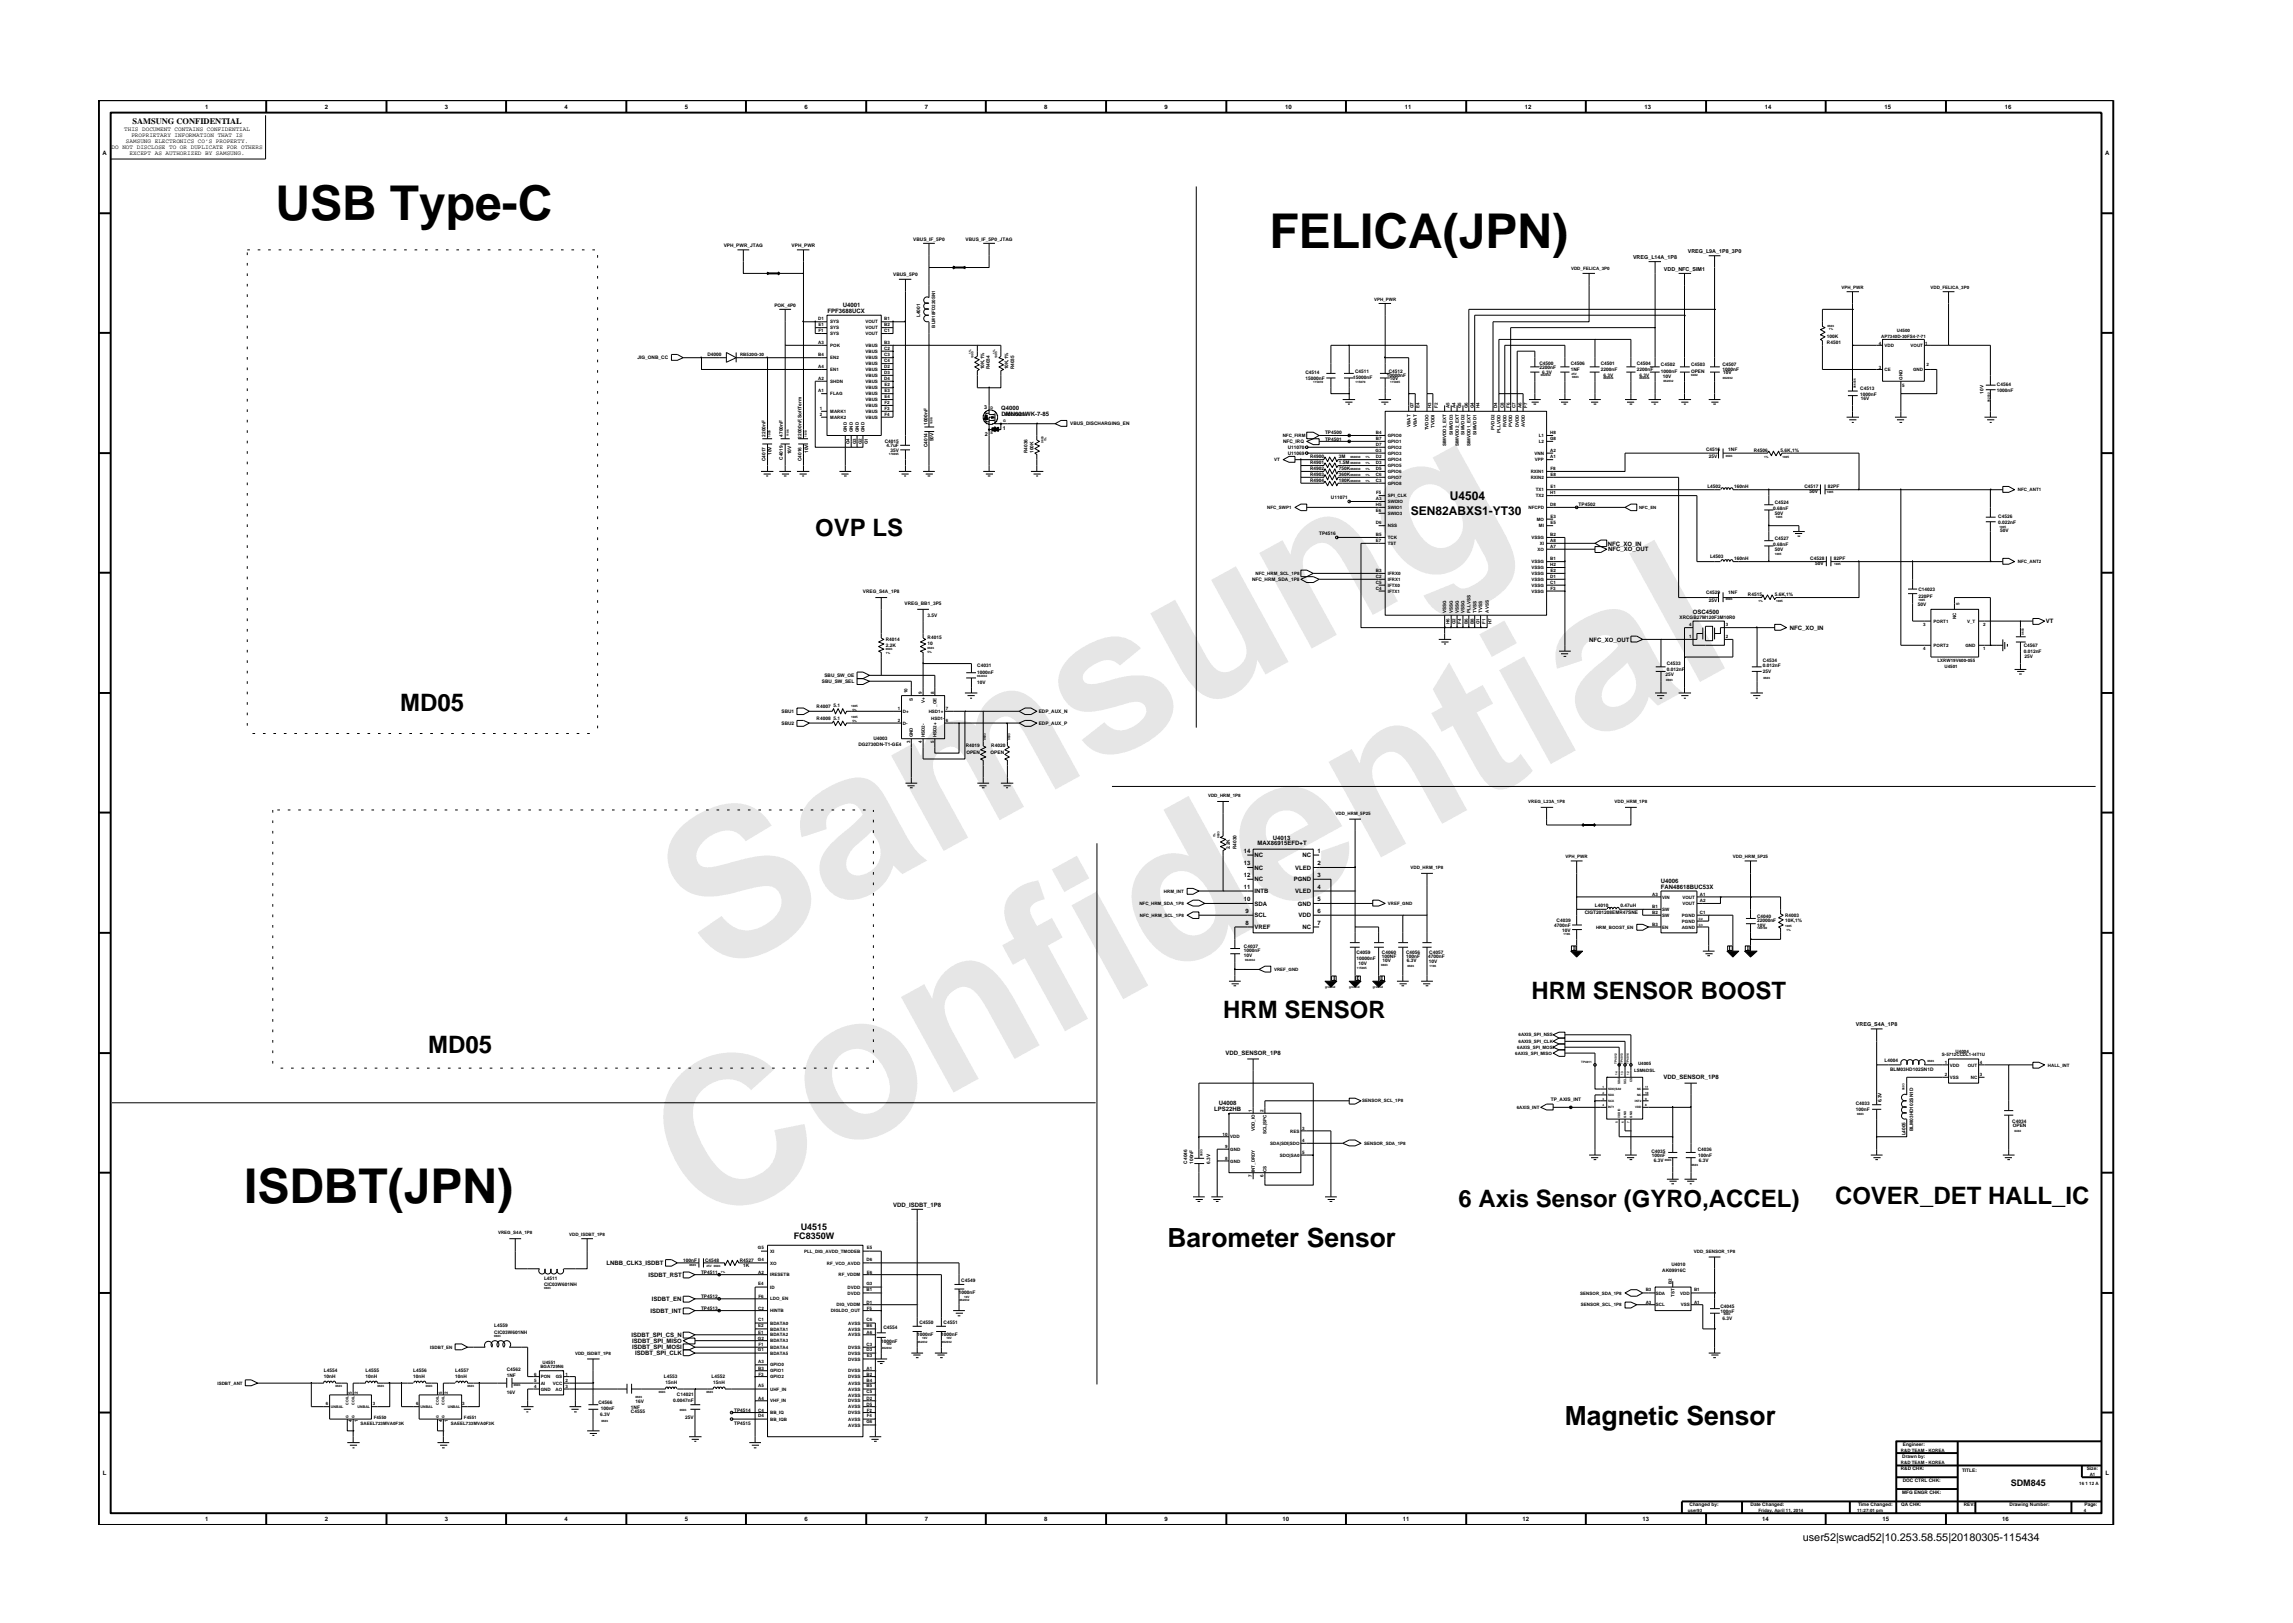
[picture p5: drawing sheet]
<svg xmlns="http://www.w3.org/2000/svg" width="297mm" height="210mm" viewBox="0 0 297 210" stroke-linecap="round" stroke-linejoin="round" font-family="sans-serif">
<defs><g id="words">
<g font-size="26.5" fill="#e6e6e6">
<text x="92.4" y="126.7" transform="rotate(-29 92.4 126.7)">Samsung</text>
<text x="91.1" y="159.4" transform="rotate(-29 91.1 159.4)">Confidential</text>
</g>
<g font-size="6.2">
<text x="35.7" y="28.5">USB Type-C</text>
<text x="164.5" y="32.1">FELICA(JPN)</text>
<text x="31.6" y="155.8">ISDBT(JPN)</text>
</g>
<g font-size="3.4">
<text x="151.2" y="161.5">Barometer Sensor</text>
<text x="202.7" y="184.6">Magnetic Sensor</text>
</g>
<g font-size="3.1">
<text x="105.6" y="69.5">OVP LS</text>
<text x="51.8" y="92.1">MD05</text>
<text x="158.4" y="131.9">HRM SENSOR</text>
<text x="198.4" y="129.4">HRM SENSOR BOOST</text>
<text x="55.5" y="136.4">MD05</text>
<text x="188.9" y="156.4">6 Axis Sensor (GYRO,ACCEL)</text>
<text x="237.7" y="156">COVER_DET HALL_IC</text>
</g>
<g font-size="1.6">
<text x="187.8" y="64.8">U4504</text>
<text x="182.8" y="66.7">SEN82ABXS1-YT30</text>
</g>
<text font-size="1.4" x="233.5" y="199.7">user52|swcad52|10.253.58.55|20180305-115434</text>
<g font-size="1.2">
<text x="102.8" y="160.6">FC8350W</text>
<text x="103.7" y="159.4">U4515</text>
<text x="260.5" y="192.6">SDM845</text>
</g>
<text font-size="1.1" x="17.2" y="16.1">SAMSUNG CONFIDENTIAL</text>
<g font-size=".8">
<text x="16.1" y="17">THIS DOCUMENT CONTAINS CONFIDENTIAL</text>
<text x="17" y="17.8">PROPRIETARY INFORMATION THAT IS</text>
<text x="26.6" y="14.1">1</text>
<text x="42.1" y="14.1">2</text>
<text x="57.6" y="14.1">3</text>
<text x="73.1" y="14.1">4</text>
<text x="88.7" y="14.1">5</text>
<text x="104.2" y="14.1">6</text>
<text x="119.8" y="14.1">7</text>
<text x="135.3" y="14.1">8</text>
<text x="150.9" y="14.1">9</text>
<text x="166.5" y="14.1">10</text>
<text x="182" y="14.1">11</text>
<text x="197.5" y="14.1">12</text>
<text x="213" y="14.1">13</text>
<text x="228.6" y="14.1">14</text>
<text x="244.1" y="14.1">15</text>
<text x="259.7" y="14.1">16</text>
<text x="13.3" y="20.1">A</text>
<text x="14.5" y="19.3">DO NOT DISCLOSE TO OR DUPLICATE FOR OTHERS</text>
<text x="16.3" y="18.5">SAMSUNG ELECTRONICS CO’S PROPERTY.</text>
<text x="16.8" y="20.1">EXCEPT AS AUTHORIZED BY SAMSUNG.</text>
<text x="272.7" y="20.1">A</text>
<text x="107.2" y="40.6">FPF3688UCX</text>
<text x="109.2" y="39.8">U4001</text>
<text x="129.7" y="53.1">Q4000</text>
<text x="129.7" y="53.9">DMN601WK-7-85</text>
<text x="208.3" y="70.7">NFC_XO_IN</text>
<text x="208.3" y="71.4">NFC_XO_OUT</text>
<text x="205.9" y="83.1">NFC_XO_OUT</text>
<text x="219.3" y="79.5">OSC4500</text>
<text x="231.8" y="81.6">NFC_XO_IN</text>
<text x="265" y="80.7">VT</text>
<text x="161.1" y="113.6">12</text>
<text x="161.1" y="112.1">13</text>
<text x="161.1" y="110.5">14</text>
<text x="162.5" y="112.7">NC</text>
<text x="162.5" y="111.1">NC</text>
<text x="162.9" y="109.5">MAX86915EFD+T</text>
<text x="164.9" y="108.8">U4013</text>
<text x="167.8" y="112.7">VLED</text>
<text x="168.7" y="111.1">NC</text>
<text x="170.7" y="112.1">2</text>
<text x="170.7" y="113.6">3</text>
<text x="170.7" y="110.5">1</text>
<text x="161.1" y="116.7">10</text>
<text x="161.1" y="115.1">11</text>
<text x="161.4" y="119.8">8</text>
<text x="161.4" y="118.3">9</text>
<text x="162.5" y="118.8">SCL</text>
<text x="162.5" y="117.3">SDA</text>
<text x="162.5" y="115.7">INTB</text>
<text x="162.5" y="114.2">NC</text>
<text x="167.6" y="114.2">PGND</text>
<text x="167.8" y="115.7">VLED</text>
<text x="168.1" y="117.3">GND</text>
<text x="168.2" y="118.8">VDD</text>
<text x="170.7" y="115.1">4</text>
<text x="170.7" y="116.7">5</text>
<text x="170.7" y="118.3">6</text>
<text x="170.7" y="119.8">7</text>
<text x="215.2" y="115.1">FAN48618BUC53X</text>
<text x="215.2" y="114.4">U4006</text>
<text x="162.5" y="120.4">VREF</text>
<text x="168.7" y="120.4">NC</text>
<text x="158.8" y="136.7">VDD_SENSOR_1P8</text>
<text x="157.3" y="144">LPS22HB</text>
<text x="157.9" y="143.2">U4008</text>
<text x="215.5" y="139.8">VDD_SENSOR_1P8</text>
<text x="115.7" y="156.4">VDD_ISDBT_1P8</text>
<text x="78.6" y="163.9">LNBB_CLK3_ISDBT</text>
<text x="84" y="165.4">ISDBT_RST</text>
<text x="81.8" y="173.2">ISDBT_SPI_CS_N</text>
<text x="81.9" y="174">ISDBT_SPI_MISO</text>
<text x="84.3" y="170.1">ISDBT_INT</text>
<text x="84.4" y="168.5">ISDBT_EN</text>
<text x="81.9" y="174.8">ISDBT_SPI_MOSI</text>
<text x="82.3" y="175.6">ISDBT_SPI_CLK</text>
<text x="13.3" y="191.1">L</text>
<text x="272.8" y="191.1">L</text>
<text x="26.6" y="197.1">1</text>
<text x="42.1" y="197.1">2</text>
<text x="57.6" y="197.1">3</text>
<text x="73.1" y="197.1">4</text>
<text x="88.7" y="197.1">5</text>
<text x="104.2" y="197.1">6</text>
<text x="119.8" y="197.1">7</text>
<text x="135.3" y="197.1">8</text>
<text x="150.9" y="197.1">9</text>
<text x="166.1" y="197.1">10</text>
<text x="181.7" y="197.1">11</text>
<text x="197.2" y="197.1">12</text>
<text x="212.8" y="197.1">13</text>
<text x="228.3" y="197.1">14</text>
<text x="243.9" y="197.1">15</text>
<text x="259.4" y="197.1">16</text>
</g>
<g font-size=".7">
<text x="211.5" y="33.6">VREG_L14A_1P8</text>
<text x="215.6" y="35.1">VDD_NFC_SIM1</text>
<text x="218.6" y="32.8">VREG_L9A_1P8_3P0</text>
<text x="127.5" y="53">3</text>
<text x="127.6" y="56.5">2</text>
<text x="129.9" y="55.7">1</text>
<text x="240.4" y="133">VREG_S4A_1P8</text>
</g>
<g font-size=".6">
<text x="93.8" y="32">VPH_PWR_JTAG</text>
<text x="102.5" y="32">VPH_PWR</text>
<text x="115.7" y="35.8">VBUS_5P0</text>
<text x="118.3" y="31.2">VBUS_IF_5P0</text>
<text x="125.1" y="31.2">VBUS_IF_5P0_JTAG</text>
<text x="203.5" y="35">VDD_FELICA_3P0</text>
<text x="100.3" y="39.7">POK_4P0</text>
<text x="106" y="41.5">D1</text>
<text x="107.6" y="41.9">SYS</text>
<text x="112.1" y="41.9">VOUT</text>
<text x="114.5" y="41.5">B1</text>
<text x="119.2" y="41.1" transform="rotate(-90 119.2 41.1)">L4001</text>
<text x="178" y="38.9">VPH_PWR</text>
<text x="238.5" y="37.4">VPH_PWR</text>
<text x="250.1" y="37.4">VDD_FELICA_3P0</text>
<text x="82.6" y="46.6">JIG_ONB_CC</text>
<text x="91.6" y="46.1">D4000</text>
<text x="95.9" y="46.1">RB520G-30</text>
<text x="106" y="44.6">A3</text>
<text x="106" y="47.7">A4</text>
<text x="106" y="46.1">B4</text>
<text x="106" y="42.2">E1</text>
<text x="106" y="43">F1</text>
<text x="107.6" y="44.9">POK</text>
<text x="107.6" y="42.7">SYS</text>
<text x="107.6" y="43.4">SYS</text>
<text x="107.6" y="46.6">EN2</text>
<text x="112.1" y="42.7">VOUT</text>
<text x="112.1" y="43.4">VOUT</text>
<text x="112.1" y="45.7">VBUS</text>
<text x="112.1" y="46.6">VBUS</text>
<text x="112.1" y="47.3">VBUS</text>
<text x="112.1" y="44.9">VBUS</text>
<text x="114.5" y="45.4">C2</text>
<text x="114.5" y="46.1">C3</text>
<text x="114.5" y="46.9">C4</text>
<text x="114.5" y="47.7">D2</text>
<text x="114.5" y="42.2">B2</text>
<text x="114.5" y="44.6">B3</text>
<text x="114.5" y="43">C1</text>
<text x="121.1" y="42.4" transform="rotate(-90 121.1 42.4)">BLM18FD220SN1</text>
<text x="127.5" y="47.9" transform="rotate(-90 127.5 47.9)">10K,1%</text>
<text x="128.2" y="47.9" transform="rotate(-90 128.2 47.9)">R4034</text>
<text x="130.6" y="47.9" transform="rotate(-90 130.6 47.9)">10K,1%</text>
<text x="131.4" y="47.9" transform="rotate(-90 131.4 47.9)">R4035</text>
<text x="199.4" y="47.9">2200nF</text>
<text x="199.4" y="47.3">C4500</text>
<text x="203.5" y="47.3">C4506</text>
<text x="207.4" y="47.3">C4501</text>
<text x="212" y="47.3">C4504</text>
<text x="215.2" y="47.4">C4502</text>
<text x="219.1" y="47.4">C4503</text>
<text x="223.1" y="47.4">C4507</text>
<text x="236.7" y="44.6">R4501</text>
<text x="236.7" y="43.8">100K</text>
<text x="243.4" y="47.9">3</text>
<text x="243.4" y="44.7">4</text>
<text x="243.7" y="43.8">AP7340D-30FS4-7-71</text>
<text x="244.1" y="44.9">VDD</text>
<text x="245.7" y="43">U4500</text>
<text x="247.5" y="44.9">VOUT</text>
<text x="249.4" y="44.7">1</text>
<text x="249.6" y="47.4">2</text>
<text x="106" y="50.8">A1</text>
<text x="106" y="49.3">A2</text>
<text x="106.2" y="53.2">1</text>
<text x="106.2" y="53.9">2</text>
<text x="107.6" y="53.5">MARK1</text>
<text x="107.6" y="51.2">FLAG</text>
<text x="107.6" y="49.6">SHDN</text>
<text x="107.6" y="48.1">EN1</text>
<text x="112.1" y="50.4">VBUS</text>
<text x="112.1" y="51.2">VBUS</text>
<text x="112.1" y="52">VBUS</text>
<text x="112.1" y="48.1">VBUS</text>
<text x="112.1" y="48.8">VBUS</text>
<text x="112.1" y="49.6">VBUS</text>
<text x="112.1" y="52.7">VBUS</text>
<text x="112.1" y="53.5">VBUS</text>
<text x="114.5" y="48.5">D3</text>
<text x="114.5" y="49.3">D4</text>
<text x="114.6" y="50">E2</text>
<text x="114.6" y="50.8">E3</text>
<text x="114.6" y="51.5">E4</text>
<text x="114.6" y="52.3">F2</text>
<text x="114.6" y="53.2">F3</text>
<text x="114.6" y="53.9">F4</text>
<text x="130.1" y="53.9">VOLTAGE</text>
<text x="169.1" y="49.2">15000nF</text>
<text x="169.1" y="48.5">C4514</text>
<text x="175.3" y="49.1">15000nF</text>
<text x="175.5" y="48.3">C4511</text>
<text x="179.7" y="48.8">10000nF</text>
<text x="179.9" y="48.3">C4512</text>
<text x="180" y="49.2">10V</text>
<text x="183.1" y="52.9" transform="rotate(-90 183.1 52.9)">G7</text>
<text x="183.9" y="52.9" transform="rotate(-90 183.9 52.9)">E4</text>
<text x="185.4" y="52.9" transform="rotate(-90 185.4 52.9)">H3</text>
<text x="186.3" y="52.9" transform="rotate(-90 186.3 52.9)">F2</text>
<text x="187.8" y="52.9" transform="rotate(-90 187.8 52.9)">A5</text>
<text x="188.5" y="52.9" transform="rotate(-90 188.5 52.9)">A4</text>
<text x="189.3" y="52.9" transform="rotate(-90 189.3 52.9)">G5</text>
<text x="190.1" y="52.9" transform="rotate(-90 190.1 52.9)">G6</text>
<text x="190.9" y="52.9" transform="rotate(-90 190.9 52.9)">G4</text>
<text x="191.7" y="52.9" transform="rotate(-90 191.7 52.9)">H4</text>
<text x="194" y="52.9" transform="rotate(-90 194 52.9)">D4</text>
<text x="194.8" y="52.9" transform="rotate(-90 194.8 52.9)">C8</text>
<text x="195.6" y="52.9" transform="rotate(-90 195.6 52.9)">F6</text>
<text x="196.3" y="52.9" transform="rotate(-90 196.3 52.9)">C7</text>
<text x="197.1" y="52.9" transform="rotate(-90 197.1 52.9)">A6</text>
<text x="197.9" y="52.9" transform="rotate(-90 197.9 52.9)">F7</text>
<text x="199.8" y="48.5">6.3V</text>
<text x="203.5" y="48">1NF</text>
<text x="207.4" y="48">2200nF</text>
<text x="207.7" y="48.8">6.3V</text>
<text x="212" y="48">2200nF</text>
<text x="212.4" y="48.8">6.3V</text>
<text x="215.2" y="48.3">1000nF</text>
<text x="215.4" y="48.9">10V</text>
<text x="219.1" y="48.3">OPEN</text>
<text x="223.1" y="48">1000nF</text>
<text x="223.2" y="48.5">10V</text>
<text x="241" y="50.6">C4513</text>
<text x="241" y="51.3">1000nF</text>
<text x="241.1" y="51.8">16V</text>
<text x="244.1" y="48.1">CE</text>
<text x="246.4" y="50.2">5</text>
<text x="246.5" y="49.2" transform="rotate(-90 246.5 49.2)">GND</text>
<text x="247.8" y="48.1">GND</text>
<text x="256.9" y="51" transform="rotate(-90 256.9 51)">10V</text>
<text x="258.7" y="50">C4564</text>
<text x="258.7" y="50.7">1000nF</text>
<text x="99.2" y="59.7" transform="rotate(-90 99.2 59.7)">C4017</text>
<text x="99.2" y="56.6" transform="rotate(-90 99.2 56.6)">2200nF</text>
<text x="99.9" y="59" transform="rotate(-90 99.9 59)">10V</text>
<text x="101.4" y="59.5" transform="rotate(-90 101.4 59.5)">C4019</text>
<text x="101.4" y="56.6" transform="rotate(-90 101.4 56.6)">4700nF</text>
<text x="102.5" y="58.9" transform="rotate(-90 102.5 58.9)">10V</text>
<text x="103.8" y="56.8" transform="rotate(-90 103.8 56.8)">22000nF,SoftTerm</text>
<text x="103.8" y="59.7" transform="rotate(-90 103.8 59.7)">C4016</text>
<text x="104.7" y="58.7" transform="rotate(-90 104.7 58.7)">10V</text>
<text x="107.6" y="54.3">MARK2</text>
<text x="109.7" y="56" transform="rotate(-90 109.7 56)">GND</text>
<text x="110.1" y="57.6" transform="rotate(-90 110.1 57.6)">G4</text>
<text x="110.5" y="56" transform="rotate(-90 110.5 56)">GND</text>
<text x="110.9" y="57.6" transform="rotate(-90 110.9 57.6)">G3</text>
<text x="111.2" y="56" transform="rotate(-90 111.2 56)">GND</text>
<text x="111.7" y="57.6" transform="rotate(-90 111.7 57.6)">G2</text>
<text x="112" y="56" transform="rotate(-90 112 56)">GND</text>
<text x="112.1" y="54.3">VBUS</text>
<text x="112.4" y="57.6" transform="rotate(-90 112.4 57.6)">G1</text>
<text x="114.6" y="57.3">C4015</text>
<text x="114.8" y="57.9">4.7uF</text>
<text x="115.3" y="58.5">35V</text>
<text x="120.2" y="57.9" transform="rotate(-90 120.2 57.9)">C4014</text>
<text x="120.2" y="55.1" transform="rotate(-90 120.2 55.1)">1000nF</text>
<text x="120.9" y="57.2" transform="rotate(-90 120.9 57.2)">50V</text>
<text x="133.1" y="58.7" transform="rotate(-90 133.1 58.7)">R4036</text>
<text x="133.9" y="58.7" transform="rotate(-90 133.9 58.7)">100K</text>
<text x="138.6" y="55.1">VBUS_DISCHARGING_EN</text>
<text x="165.1" y="59.8">VT</text>
<text x="166.2" y="56.6">NFC_FIRM</text>
<text x="166.2" y="57.4">NFC_IRQ</text>
<text x="166.8" y="58.9">U11069</text>
<text x="166.8" y="58.2">U11070</text>
<text x="169.7" y="59.3">R4900</text>
<text x="171.6" y="57.1">TP4501</text>
<text x="171.6" y="56.2">TP4500</text>
<text x="173.4" y="59.3">3M</text>
<text x="178.2" y="58.6">G3</text>
<text x="178.2" y="59.3">D2</text>
<text x="178.2" y="57.8">D7</text>
<text x="178.2" y="57.1">B7</text>
<text x="178.2" y="56.2">B4</text>
<text x="179.8" y="58.9">GPIO3</text>
<text x="179.8" y="59.8">GPIO4</text>
<text x="179.8" y="58.2">GPIO2</text>
<text x="179.8" y="57.4">GPIO1</text>
<text x="179.8" y="56.6">GPIO0</text>
<text x="182.7" y="55.3" transform="rotate(-90 182.7 55.3)">VBAT</text>
<text x="183.5" y="55.3" transform="rotate(-90 183.5 55.3)">VBAT</text>
<text x="185.1" y="55.7" transform="rotate(-90 185.1 55.7)">TVDDO</text>
<text x="185.8" y="55.5" transform="rotate(-90 185.8 55.5)">TVDDI</text>
<text x="187.4" y="57.8" transform="rotate(-90 187.4 57.8)">SIMVDD3_EXT</text>
<text x="188.2" y="56.3" transform="rotate(-90 188.2 56.3)">SIMVDD3</text>
<text x="189" y="57.8" transform="rotate(-90 189 57.8)">SIMVDD2_EXT</text>
<text x="189.7" y="56.3" transform="rotate(-90 189.7 56.3)">SIMVDD2</text>
<text x="190.5" y="57.8" transform="rotate(-90 190.5 57.8)">SIMVDD1_EXT</text>
<text x="191.2" y="56.3" transform="rotate(-90 191.2 56.3)">SIMVDD1</text>
<text x="193.6" y="55.6" transform="rotate(-90 193.6 55.6)">PVDD2</text>
<text x="194.4" y="56" transform="rotate(-90 194.4 56)">PLLVDD</text>
<text x="195.1" y="55.4" transform="rotate(-90 195.1 55.4)">RVDD</text>
<text x="195.9" y="55.3" transform="rotate(-90 195.9 55.3)">PVDD</text>
<text x="196.8" y="55.4" transform="rotate(-90 196.8 55.4)">DVDD</text>
<text x="197.5" y="55.4" transform="rotate(-90 197.5 55.4)">AVDD</text>
<text x="198.8" y="58.9">VNN</text>
<text x="198.8" y="59.8">VPP</text>
<text x="199.3" y="56.6">L1</text>
<text x="199.3" y="57.4">L2</text>
<text x="200.8" y="57.1">G8</text>
<text x="200.8" y="56.2">H8</text>
<text x="200.8" y="59.3">A1</text>
<text x="200.8" y="58.6">A2</text>
<text x="221" y="58.4">C4516</text>
<text x="221.3" y="59.3">25V</text>
<text x="223.9" y="58.4">1NF</text>
<text x="227.2" y="58.5">R4506</text>
<text x="230.7" y="58.5">5.6K,1%</text>
<text x="164.2" y="65.9">NFC_SWP1</text>
<text x="169.7" y="60.9">R4902</text>
<text x="169.7" y="62.4">R4904</text>
<text x="169.7" y="61.7">R4903</text>
<text x="169.7" y="60.1">R4901</text>
<text x="172.4" y="64.6">U11071</text>
<text x="173.4" y="62.4">180K</text>
<text x="173.4" y="60.9">750K</text>
<text x="173.4" y="61.7">360K</text>
<text x="173.4" y="60.1">1.5M</text>
<text x="178.2" y="62.5">C3</text>
<text x="178.2" y="61.7">C6</text>
<text x="178.2" y="65.5">H5</text>
<text x="178.2" y="60.1">D3</text>
<text x="178.2" y="60.9">D5</text>
<text x="178.2" y="64.8">A3</text>
<text x="178.3" y="64">F5</text>
<text x="179.8" y="65.9">SWIO1</text>
<text x="179.8" y="64.4">SPI_CLK</text>
<text x="179.8" y="60.5">GPIO5</text>
<text x="179.8" y="61.3">GPIO6</text>
<text x="179.8" y="62.8">GPIO8</text>
<text x="179.8" y="62">GPIO7</text>
<text x="179.8" y="65.2">SWDIO</text>
<text x="198" y="65.9">NFCPD</text>
<text x="198.3" y="62">RXIN2</text>
<text x="198.3" y="61.3">RXIN1</text>
<text x="198.9" y="64.4">TX2</text>
<text x="198.9" y="63.7">TX1</text>
<text x="200.8" y="64">H1</text>
<text x="200.8" y="65.5">D8</text>
<text x="200.8" y="63.2">E1</text>
<text x="200.8" y="61.7">E8</text>
<text x="200.9" y="60.9">F8</text>
<text x="204.5" y="65.5">TP4502</text>
<text x="212.3" y="65.9">NFC_EN</text>
<text x="221.2" y="63.2">L4502</text>
<text x="224.6" y="63.2">160nH</text>
<text x="229.9" y="65.3">C4524</text>
<text x="233.7" y="63.2">C4517</text>
<text x="234.4" y="63.9">50V</text>
<text x="236.8" y="63.2">82PF</text>
<text x="261.4" y="63.7">NFC_ANT1</text>
<text x="170.9" y="69.3">TP4516</text>
<text x="178.2" y="67.9">D6</text>
<text x="178.2" y="69.4">B5</text>
<text x="178.2" y="66.4">E6</text>
<text x="178.2" y="70.2">E7</text>
<text x="179.8" y="68.3">NSS</text>
<text x="179.8" y="69.8">TCK</text>
<text x="179.8" y="66.7">SWIO3</text>
<text x="179.8" y="70.6">TST</text>
<text x="198.4" y="69.8">VSSG</text>
<text x="199.1" y="67.5">MO</text>
<text x="199.2" y="71.4">XO</text>
<text x="199.4" y="68.3">MI</text>
<text x="199.5" y="70.6">XI</text>
<text x="200.8" y="71">A7</text>
<text x="200.8" y="70.2">A8</text>
<text x="200.8" y="69.4">B2</text>
<text x="200.8" y="67.1">E3</text>
<text x="200.8" y="67.9">E5</text>
<text x="229.7" y="66">0.68nF</text>
<text x="229.7" y="70.7">0.68nF</text>
<text x="229.9" y="71.4">50V</text>
<text x="229.9" y="66.7">50V</text>
<text x="229.9" y="70">C4527</text>
<text x="258.9" y="67.8">0.022nF</text>
<text x="258.9" y="67.1">C4526</text>
<text x="259.1" y="68.9">50V</text>
<text x="111.8" y="76.8">VREG_S4A_1P8</text>
<text x="162.2" y="75.3">NFC_HRM_SDA_1P8</text>
<text x="162.6" y="74.5">NFC_HRM_SCL_1P8</text>
<text x="178.2" y="74.9">C2</text>
<text x="178.2" y="76.4">C4</text>
<text x="178.2" y="75.7">C5</text>
<text x="178.2" y="74.1">B3</text>
<text x="179.8" y="75.3">IFRX1</text>
<text x="179.8" y="76.8">IFTX1</text>
<text x="179.8" y="76">IFTX0</text>
<text x="179.8" y="74.5">IFRX0</text>
<text x="198.4" y="73">VSSG</text>
<text x="198.4" y="73.7">VSSG</text>
<text x="198.4" y="74.5">VSSG</text>
<text x="198.4" y="75.3">VSSG</text>
<text x="198.4" y="76">VSSG</text>
<text x="198.4" y="76.8">VSSG</text>
<text x="200.8" y="72.5">B1</text>
<text x="200.8" y="73.3">H2</text>
<text x="200.8" y="74.9">D1</text>
<text x="200.8" y="75.7">C1</text>
<text x="200.8" y="74.1">E2</text>
<text x="200.9" y="76.4">F3</text>
<text x="221" y="77">C4529</text>
<text x="221.5" y="72.3">L4503</text>
<text x="223.9" y="77">1NF</text>
<text x="224.6" y="72.5">160nH</text>
<text x="226.4" y="77.2">R4515</text>
<text x="229.9" y="77.2">5.6K,1%</text>
<text x="234.5" y="72.5">C4528</text>
<text x="235.1" y="73.2">50V</text>
<text x="237.6" y="72.5">82PF</text>
<text x="248.5" y="77.4">220PF</text>
<text x="248.5" y="76.6">C14023</text>
<text x="261.4" y="73">NFC_ANT2</text>
<text x="114.8" y="83">R4014</text>
<text x="114.8" y="83.8">2.2K</text>
<text x="117.2" y="78.4">VREG_BB1_3P5</text>
<text x="120.2" y="79.9">3.5V</text>
<text x="120.2" y="82.8">R4015</text>
<text x="120.2" y="83.6">10</text>
<text x="187.4" y="79.4" transform="rotate(-90 187.4 79.4)">VSSG</text>
<text x="187.8" y="80.8" transform="rotate(-90 187.8 80.8)">H6</text>
<text x="188.2" y="79.4" transform="rotate(-90 188.2 79.4)">VSSG</text>
<text x="188.5" y="80.8" transform="rotate(-90 188.5 80.8)">G2</text>
<text x="189" y="79.4" transform="rotate(-90 189 79.4)">VSSG</text>
<text x="189.3" y="80.8" transform="rotate(-90 189.3 80.8)">F4</text>
<text x="189.7" y="79.4" transform="rotate(-90 189.7 79.4)">VSSG</text>
<text x="190.1" y="80.8" transform="rotate(-90 190.1 80.8)">B6</text>
<text x="190.5" y="79.4" transform="rotate(-90 190.5 79.4)">PLLVSS</text>
<text x="190.9" y="80.8" transform="rotate(-90 190.9 80.8)">B8</text>
<text x="191.2" y="79.4" transform="rotate(-90 191.2 79.4)">TVSS</text>
<text x="191.7" y="80.8" transform="rotate(-90 191.7 80.8)">G1</text>
<text x="192" y="79.4" transform="rotate(-90 192 79.4)">TVSS</text>
<text x="192.4" y="80.8" transform="rotate(-90 192.4 80.8)">F1</text>
<text x="192.9" y="79.4" transform="rotate(-90 192.9 79.4)">AVSS</text>
<text x="193.2" y="80.8" transform="rotate(-90 193.2 80.8)">H7</text>
<text x="217.6" y="80.2">XRCGB27M120F3M10R0</text>
<text x="218.8" y="81.1">4</text>
<text x="218.8" y="82.7">1</text>
<text x="221.3" y="78">25V</text>
<text x="223.5" y="81.1">3</text>
<text x="223.5" y="82.7">2</text>
<text x="248.4" y="78.5">50V</text>
<text x="249.1" y="81.1">3</text>
<text x="250.5" y="80.7">PORT1</text>
<text x="250.5" y="83.8">PORT2</text>
<text x="253.4" y="80.2" transform="rotate(-90 253.4 80.2)">NC</text>
<text x="253.8" y="78.3" transform="rotate(-90 253.8 78.3)">5</text>
<text x="254.6" y="83.8">GND</text>
<text x="254.8" y="80.7">V_T</text>
<text x="256.9" y="81.1">2</text>
<text x="262.2" y="83.8">C4567</text>
<text x="106.5" y="88.5">SBU_SW_SEL</text>
<text x="106.8" y="87.7">SBU_SW_OE</text>
<text x="117.5" y="89.8" transform="rotate(-90 117.5 89.8)">10</text>
<text x="119.4" y="89.9" transform="rotate(-90 119.4 89.9)">9</text>
<text x="121" y="89.9" transform="rotate(-90 121 89.9)">8</text>
<text x="126.6" y="88.7">10V</text>
<text x="126.6" y="87.3">1000nF</text>
<text x="126.6" y="86.5">C4031</text>
<text x="215.8" y="87.5">25V</text>
<text x="215.9" y="86.9">0.012nF</text>
<text x="215.9" y="86.1">C4533</text>
<text x="228.4" y="87.2">25V</text>
<text x="228.4" y="85.7">C4534</text>
<text x="228.4" y="86.5">0.012nF</text>
<text x="249.1" y="84.2">4</text>
<text x="251" y="85.8">LXRW19V600-055</text>
<text x="251.9" y="86.5">U4501</text>
<text x="256.9" y="84.2">1</text>
<text x="262.2" y="84.6">0.012nF</text>
<text x="262.2" y="85.2">25V</text>
<text x="101.2" y="93.9">SBU2</text>
<text x="101.2" y="92.4">SBU1</text>
<text x="105.8" y="93.3">R4008</text>
<text x="105.8" y="91.7">R4007</text>
<text x="108" y="93.2">5.1</text>
<text x="108" y="91.6">5.1</text>
<text x="113.2" y="95.9">U4003</text>
<text x="116.3" y="92">1</text>
<text x="116.3" y="93.5">2</text>
<text x="117" y="92.4">D+</text>
<text x="117" y="93.9">D-</text>
<text x="118.3" y="95.5" transform="rotate(-90 118.3 95.5)">GND</text>
<text x="118.3" y="90.8" transform="rotate(-90 118.3 90.8)">S</text>
<text x="119.8" y="95.5" transform="rotate(-90 119.8 95.5)">HSD2-</text>
<text x="119.8" y="91" transform="rotate(-90 119.8 91)">V+</text>
<text x="120.3" y="92.4">HSD1+</text>
<text x="120.6" y="93.3">HSD1-</text>
<text x="121.3" y="91.6" transform="rotate(-90 121.3 91.6)">_OE</text>
<text x="121.3" y="95.5" transform="rotate(-90 121.3 95.5)">HSD2+</text>
<text x="122.5" y="92">7</text>
<text x="122.5" y="93.5">6</text>
<text x="134.6" y="93.9">EDP_AUX_P</text>
<text x="134.6" y="92.4">EDP_AUX_N</text>
<text x="111.2" y="96.6">DG2730DN-T1-GE4</text>
<text x="117.9" y="96.2" transform="rotate(-90 117.9 96.2)">3</text>
<text x="119.4" y="96.2" transform="rotate(-90 119.4 96.2)">4</text>
<text x="121" y="96.2" transform="rotate(-90 121 96.2)">5</text>
<text x="125.1" y="96.8">R4019</text>
<text x="125.2" y="97.7">OPEN</text>
<text x="128.3" y="97.7">OPEN</text>
<text x="128.4" y="96.8">R4020</text>
<text x="156.5" y="103.2">VDD_HRM_1P8</text>
<text x="173" y="105.6">VDD_HRM_5P25</text>
<text x="198" y="104">VREG_L23A_1P8</text>
<text x="209.2" y="104">VDD_HRM_1P8</text>
<text x="159.3" y="110" transform="rotate(-90 159.3 110)">2.2K</text>
<text x="160.2" y="110" transform="rotate(-90 160.2 110)">R4030</text>
<text x="182.7" y="112.6">VDD_HRM_1P8</text>
<text x="202.8" y="111.2">VPH_PWR</text>
<text x="224.5" y="111.2">VDD_HRM_5P25</text>
<text x="147.6" y="117.3">NFC_HRM_SDA_1P8</text>
<text x="147.7" y="118.8">NFC_HRM_SCL_1P8</text>
<text x="150.8" y="115.6">HRM_INT</text>
<text x="179.8" y="117.3">VREF_GND</text>
<text x="201.7" y="119.5">C4039</text>
<text x="205.3" y="118.4">CIGT201208EMR47SNE</text>
<text x="206.6" y="117.5">L4010</text>
<text x="209.9" y="117.5">0.47uH</text>
<text x="214" y="118.4">B2</text>
<text x="214" y="120">B3</text>
<text x="214" y="116.1">A3</text>
<text x="214" y="117.6">B1</text>
<text x="215.3" y="118.8">SW</text>
<text x="215.3" y="116.4">VIN</text>
<text x="215.3" y="118">SW</text>
<text x="217.9" y="118.8">PGND</text>
<text x="217.9" y="119.5">PGND</text>
<text x="218" y="116.4">VOUT</text>
<text x="218" y="117.2">VOUT</text>
<text x="220.2" y="118.4">C1</text>
<text x="220.2" y="116.1">A1</text>
<text x="220.2" y="116.8">A2</text>
<text x="227.6" y="119.5">22000nF</text>
<text x="227.6" y="119">C4040</text>
<text x="231.3" y="118.7">R4003</text>
<text x="231.3" y="119.4">10K,1%</text>
<text x="161.1" y="122.8">C4037</text>
<text x="161.1" y="123.4">1000nF</text>
<text x="161.1" y="124">10V</text>
<text x="165" y="125.8">VREF_GND</text>
<text x="175.7" y="123.6">C4059</text>
<text x="175.7" y="124.4">10000nF</text>
<text x="176" y="125">10V</text>
<text x="179" y="124.1">100NF</text>
<text x="179" y="123.6">C4060</text>
<text x="179.1" y="124.6">10V</text>
<text x="182.1" y="123.6">C4056</text>
<text x="182.1" y="124.1">100nF</text>
<text x="182.2" y="124.6">6.3V</text>
<text x="185" y="124.1">4700nF</text>
<text x="185.1" y="124.7">10V</text>
<text x="185.1" y="123.6">C4057</text>
<text x="201.3" y="120.1">4700nF</text>
<text x="202.4" y="120.7">10V</text>
<text x="206.8" y="120.3">HRM_BOOST_EN</text>
<text x="215.3" y="120.3">EN</text>
<text x="217.9" y="120.3">AGND</text>
<text x="227.6" y="120.1">10V</text>
<text x="196.3" y="136.6">6AXIS_SPI_MISO</text>
<text x="196.5" y="135.9">6AXIS_SPI_MOSI</text>
<text x="196.7" y="134.3">6AXIS_SPI_NSS</text>
<text x="196.7" y="135.1">6AXIS_SPI_CLK</text>
<text x="212.2" y="138">U4005</text>
<text x="244.1" y="137.6">L4004</text>
<text x="251.6" y="136.9">S-5712CCDL1-I4T1U</text>
<text x="251.9" y="137.8">1</text>
<text x="253.3" y="136.4">U4004</text>
<text x="256.5" y="137.8">4</text>
<text x="176.5" y="142.8">SENSOR_SCL_1P8</text>
<text x="196.5" y="143.7">6AXIS_INT</text>
<text x="200.9" y="142.7">TP_AXIS_INT</text>
<text x="211.7" y="138.9">LSM6DSL</text>
<text x="240.4" y="144">100nF</text>
<text x="240.4" y="143.2">C4033</text>
<text x="243.7" y="142.8" transform="rotate(-90 243.7 142.8)">6.3V</text>
<text x="244.8" y="138.8">BLM03HD102SN1D</text>
<text x="251.9" y="139.4">2</text>
<text x="252.6" y="138.2">VDD</text>
<text x="252.6" y="139.8">VSS</text>
<text x="254.9" y="138.2">OUT</text>
<text x="255.3" y="139.8">NC</text>
<text x="256.5" y="139.4">3</text>
<text x="265.3" y="138.2">HALL_INT</text>
<text x="158.4" y="147.2">10</text>
<text x="158.7" y="148.7">9</text>
<text x="159.4" y="149.1">GND</text>
<text x="159.4" y="147.5">VDD</text>
<text x="162.2" y="144" transform="rotate(-90 162.2 144)">1</text>
<text x="162.5" y="146.6" transform="rotate(-90 162.5 146.6)">VDD_IO</text>
<text x="163.7" y="144" transform="rotate(-90 163.7 144)">2</text>
<text x="164.1" y="146.9" transform="rotate(-90 164.1 146.9)">SCL|SPC</text>
<text x="164.6" y="148.3">SDA|SDI|SDO</text>
<text x="165.8" y="149.8">SDO|SA0</text>
<text x="167.1" y="146.7">RES</text>
<text x="168.7" y="146.3">3</text>
<text x="168.7" y="147.9">4</text>
<text x="168.7" y="149.5">5</text>
<text x="176.7" y="148.3">SENSOR_SDA_1P8</text>
<text x="213.9" y="149.3">C4035</text>
<text x="214" y="149.9">100nF</text>
<text x="219.9" y="149.1">C4036</text>
<text x="220" y="149.9">100nF</text>
<text x="246.8" y="147.1" transform="rotate(-90 246.8 147.1)">L4005</text>
<text x="247.8" y="146.5" transform="rotate(-90 247.8 146.5)">BLM03HD102SN1D</text>
<text x="260.7" y="145.4">C4034</text>
<text x="260.7" y="146">OPEN</text>
<text x="153.8" y="150.7" transform="rotate(-90 153.8 150.7)">C4046</text>
<text x="154.5" y="150.7" transform="rotate(-90 154.5 150.7)">100nF</text>
<text x="156.7" y="150.7" transform="rotate(-90 156.7 150.7)">6.3V</text>
<text x="158.7" y="150.2">8</text>
<text x="159.4" y="150.6">GND</text>
<text x="162.2" y="152.4" transform="rotate(-90 162.2 152.4)">7</text>
<text x="162.5" y="151.8" transform="rotate(-90 162.5 151.8)">INT_DRDY</text>
<text x="163.7" y="152.4" transform="rotate(-90 163.7 152.4)">6</text>
<text x="164.1" y="151.8" transform="rotate(-90 164.1 151.8)">CS</text>
<text x="214.2" y="150.5">6.3V</text>
<text x="220.1" y="150.5">6.3V</text>
<text x="64.5" y="159.9">VREG_S4A_1P8</text>
<text x="73.7" y="160.2">VDD_ISDBT_1P8</text>
<text x="98.2" y="161.9">G5</text>
<text x="112.3" y="161.9">E5</text>
<text x="70.5" y="166.5">CIC03W601NH</text>
<text x="70.5" y="165.8">L4511</text>
<text x="88.5" y="163.4">100nF</text>
<text x="90.8" y="165">TP4511</text>
<text x="91.3" y="163.4">C4548</text>
<text x="95.8" y="163.4">R4527</text>
<text x="96.3" y="164.2">1K</text>
<text x="98.2" y="163.4">G4</text>
<text x="98.2" y="165">A2</text>
<text x="98.2" y="166.5">E4</text>
<text x="99.8" y="163.8">XO</text>
<text x="99.8" y="162.3">XI</text>
<text x="99.8" y="166.9">ID</text>
<text x="99.8" y="165.3">IRESETB</text>
<text x="104.2" y="162.3">PLL_DIG_AVDD_TMODEB</text>
<text x="107.1" y="163.8">RF_VCO_AVDD</text>
<text x="108.6" y="165.3">RF_VDDM</text>
<text x="109.8" y="167.7">DVDD</text>
<text x="109.8" y="166.9">DVDD</text>
<text x="112.2" y="166.5">G3</text>
<text x="112.3" y="163.4">D6</text>
<text x="112.3" y="167.3">B1</text>
<text x="112.3" y="165">E6</text>
<text x="124.2" y="167.7">1000nF</text>
<text x="124.5" y="166.1">C4549</text>
<text x="204.7" y="167.7">SENSOR_SDA_1P8</text>
<text x="213.2" y="167.3">B3</text>
<text x="214.5" y="167.7">SDA</text>
<text x="215.3" y="164.8">AK09916C</text>
<text x="216.5" y="164">U4010</text>
<text x="216.6" y="166.3" transform="rotate(-90 216.6 166.3)">B2</text>
<text x="217.7" y="167.7">VDD</text>
<text x="219.4" y="162.3">VDD_SENSOR_1P8</text>
<text x="219.5" y="167.3">B1</text>
<text x="64" y="172">L4559</text>
<text x="64" y="172.8">CIC03W601NH</text>
<text x="90.8" y="168.1">TP4512</text>
<text x="90.8" y="169.7">TP4513</text>
<text x="98.2" y="173.6">G2</text>
<text x="98.2" y="171.2">C1</text>
<text x="98.2" y="169.7">C2</text>
<text x="98.2" y="172.8">E1</text>
<text x="98.2" y="171.9">E2</text>
<text x="98.2" y="168.1">F6</text>
<text x="99.8" y="172.4">BDATA1</text>
<text x="99.8" y="173.1">BDATA2</text>
<text x="99.8" y="171.6">BDATA0</text>
<text x="99.8" y="170">HINTB</text>
<text x="99.8" y="168.5">LDO_EN</text>
<text x="99.8" y="173.9">BDATA3</text>
<text x="107.6" y="170">DIGLDO_OUT</text>
<text x="108.4" y="169.2">DIG_VDDM</text>
<text x="109.9" y="171.6">AVSS</text>
<text x="109.9" y="172.4">AVSS</text>
<text x="109.9" y="173.1">AVSS</text>
<text x="112.3" y="171.2">C6</text>
<text x="112.3" y="168.9">D1</text>
<text x="112.3" y="171.9">B6</text>
<text x="112.3" y="172.8">A6</text>
<text x="112.3" y="169.7">F5</text>
<text x="114.1" y="173.9">1000nF</text>
<text x="114.4" y="172.2">C4554</text>
<text x="118.8" y="173.1">1000nF</text>
<text x="119.1" y="171.6">C4550</text>
<text x="121.9" y="173.1">1000nF</text>
<text x="122.2" y="171.6">C4551</text>
<text x="204.8" y="169.2">SENSOR_SCL_1P8</text>
<text x="213.2" y="168.9">A3</text>
<text x="214.5" y="169.2">SCL</text>
<text x="216.9" y="168" transform="rotate(-90 216.9 168)">TST</text>
<text x="217.7" y="169.2">VSS</text>
<text x="219.5" y="168.9">A1</text>
<text x="222.9" y="169.4">C4045</text>
<text x="222.9" y="170">100nF</text>
<text x="223.1" y="171">6.3V</text>
<text x="28.2" y="179.4">ISDBT_ANT</text>
<text x="41.9" y="177.7">L4554</text>
<text x="41.9" y="178.5">10nH</text>
<text x="47.4" y="177.7">L4555</text>
<text x="47.4" y="178.5">10nH</text>
<text x="53.5" y="177.7">L4556</text>
<text x="53.5" y="178.5">10nH</text>
<text x="55.7" y="174.7">ISDBT_EN</text>
<text x="59" y="178.5">10nH</text>
<text x="59" y="177.7">L4557</text>
<text x="65.6" y="177.6">C4562</text>
<text x="65.6" y="178.3">1NF</text>
<text x="69.2" y="179.8">4</text>
<text x="69.2" y="179">5</text>
<text x="69.2" y="178.3">6</text>
<text x="70" y="177.2">BGA729N6</text>
<text x="70" y="179.4">AI</text>
<text x="70" y="178.5">PON</text>
<text x="70.3" y="176.6">U4551</text>
<text x="71.6" y="179.4">VCC</text>
<text x="72" y="178.5">GS</text>
<text x="73.3" y="179.8">3</text>
<text x="73.3" y="178.3">1</text>
<text x="73.3" y="179">2</text>
<text x="74.5" y="175.5">VDD_ISDBT_1P8</text>
<text x="86" y="178.5">L4553</text>
<text x="86.2" y="179.3">15nH</text>
<text x="92.2" y="178.5">L4552</text>
<text x="92.4" y="179.3">15nH</text>
<text x="98.2" y="175.1">G1</text>
<text x="98.2" y="176.6">A3</text>
<text x="98.2" y="179.7">A5</text>
<text x="98.2" y="177.4">B3</text>
<text x="98.2" y="174.3">F1</text>
<text x="98.2" y="178.2">F3</text>
<text x="99.8" y="174.7">BDATA4</text>
<text x="99.8" y="178.5">GPIO2</text>
<text x="99.8" y="177">GPIO0</text>
<text x="99.8" y="177.8">GPIO1</text>
<text x="99.8" y="175.5">BDATA5</text>
<text x="109.9" y="176.3">DVSS</text>
<text x="109.9" y="175.5">DVSS</text>
<text x="109.9" y="179.4">AVSS</text>
<text x="109.9" y="174.7">DVSS</text>
<text x="109.9" y="178.5">DVSS</text>
<text x="109.9" y="177.8">DVSS</text>
<text x="112.3" y="175.1">D3</text>
<text x="112.3" y="179">B4</text>
<text x="112.3" y="179.7">B5</text>
<text x="112.3" y="174.3">C3</text>
<text x="112.3" y="178.2">B2</text>
<text x="112.3" y="177.4">A1</text>
<text x="112.3" y="175.8">E3</text>
<text x="42.2" y="182.1">6</text>
<text x="45.6" y="184.2" transform="rotate(-90 45.6 184.2)">4</text>
<text x="45.6" y="180.5" transform="rotate(-90 45.6 180.5)">5</text>
<text x="46.3" y="184.2" transform="rotate(-90 46.3 184.2)">1</text>
<text x="46.3" y="180.5" transform="rotate(-90 46.3 180.5)">2</text>
<text x="46.7" y="184.6">SAEEL723MVA0F3K</text>
<text x="48.3" y="182.1">3</text>
<text x="48.4" y="183.8">F4550</text>
<text x="53.9" y="182.1">6</text>
<text x="57.3" y="184.2" transform="rotate(-90 57.3 184.2)">4</text>
<text x="57.3" y="180.5" transform="rotate(-90 57.3 180.5)">5</text>
<text x="58" y="180.5" transform="rotate(-90 58 180.5)">2</text>
<text x="58" y="184.2" transform="rotate(-90 58 184.2)">1</text>
<text x="58.4" y="184.6">SAEEL733MVA0F3K</text>
<text x="59.9" y="182.1">3</text>
<text x="60.1" y="183.8">F4551</text>
<text x="65.6" y="180.5">16V</text>
<text x="70" y="180.2">GND</text>
<text x="72" y="180.2">AO</text>
<text x="77.5" y="181.9">C4566</text>
<text x="77.7" y="183.4">6.3V</text>
<text x="77.8" y="182.7">100nF</text>
<text x="81.7" y="183">C4555</text>
<text x="81.7" y="182.5">1NF</text>
<text x="82.3" y="181.8">16V</text>
<text x="87.2" y="181.6">0.0047nF</text>
<text x="87.7" y="180.9">C14021</text>
<text x="88.8" y="183.8">25V</text>
<text x="95.1" y="184.7">TP4515</text>
<text x="95.1" y="182.9">TP4514</text>
<text x="98.2" y="183.6">D4</text>
<text x="98.2" y="182.9">C4</text>
<text x="98.2" y="181.3">A4</text>
<text x="99.8" y="184.1">BB_IQB</text>
<text x="99.8" y="183.2">BB_IQ</text>
<text x="99.8" y="181.7">VHF_IN</text>
<text x="99.8" y="180.2">UHF_IN</text>
<text x="109.9" y="183.2">DVSS</text>
<text x="109.9" y="181.7">DVSS</text>
<text x="109.9" y="182.4">AVSS</text>
<text x="109.9" y="180.2">AVSS</text>
<text x="109.9" y="180.9">AVSS</text>
<text x="109.9" y="184.1">AVSS</text>
<text x="109.9" y="184.8">AVSS</text>
<text x="112.2" y="184.4">G6</text>
<text x="112.3" y="181.3">D2</text>
<text x="112.3" y="182.1">D5</text>
<text x="112.3" y="180.5">C5</text>
<text x="112.3" y="182.9">F2</text>
<text x="112.3" y="183.6">F4</text>
<text x="246.2" y="190.4">R&amp;D CHK:</text>
<text x="246.2" y="189.6">R&amp;D TEAM - KOREA</text>
<text x="246.2" y="188.1">R&amp;D TEAM - KOREA</text>
<text x="246.4" y="188.9">Drawn by:</text>
<text x="246.5" y="187.4">Engineer:</text>
<text x="254.2" y="190.7">TITLE:</text>
<text x="270.3" y="190.4">Size:</text>
<text x="270.7" y="191.2">A1</text>
<text x="218.6" y="195.9">user93</text>
<text x="218.9" y="195.1">Changed by:</text>
<text x="226.8" y="195.1">Date Changed:</text>
<text x="227.8" y="195.9">Friday, April 11, 2014</text>
<text x="240.6" y="195.9">11:27:01 pm</text>
<text x="240.7" y="195.1">Time Changed:</text>
<text x="246.3" y="195.1">QA CHK:</text>
<text x="246.4" y="193.5">MFG ENGR CHK:</text>
<text x="246.5" y="192">DOC CTRL CHK:</text>
<text x="254.4" y="195.1">REV:</text>
<text x="260.3" y="195.1">Drawing Number:</text>
<text x="269.4" y="192.4">16 1 12 A</text>
<text x="269.9" y="195.9">4</text>
<text x="270" y="195.1">Page:</text>
</g>
<g font-size=".5">
<text x="128.3" y="52.9">D</text>
<text x="128.3" y="56.2">S</text>
<text x="130" y="54.7">G</text>
<text x="42.9" y="182.4">UNBAL</text>
<text x="45.2" y="183.7" transform="rotate(-90 45.2 183.7)">G</text>
<text x="45.2" y="182" transform="rotate(-90 45.2 182)">COIL</text>
<text x="45.9" y="183.7" transform="rotate(-90 45.9 183.7)">G</text>
<text x="45.9" y="182" transform="rotate(-90 45.9 182)">COIL</text>
<text x="46.3" y="182.4">UNBAL</text>
<text x="54.5" y="182.4">UNBAL</text>
<text x="56.8" y="183.7" transform="rotate(-90 56.8 183.7)">G</text>
<text x="56.8" y="182" transform="rotate(-90 56.8 182)">COIL</text>
<text x="57.6" y="183.7" transform="rotate(-90 57.6 183.7)">G</text>
<text x="57.6" y="182" transform="rotate(-90 57.6 182)">COIL</text>
<text x="58" y="182.4">UNBAL</text>
</g>
<g font-size=".4">
<text x="125.8" y="45.8" transform="rotate(-90 125.8 45.8)">1%</text>
<text x="126.1" y="46.4" transform="rotate(-90 126.1 46.4)">1005</text>
<text x="128.9" y="45.8" transform="rotate(-90 128.9 45.8)">1%</text>
<text x="129.2" y="46.4" transform="rotate(-90 129.2 46.4)">1005</text>
<text x="236.8" y="42.4">0603</text>
<text x="236.9" y="42.8">1%</text>
<text x="170.1" y="49.7">115070</text>
<text x="175.6" y="49.6">115070</text>
<text x="180.1" y="49.7">115065</text>
<text x="199.6" y="48.7">062032</text>
<text x="203.6" y="48.6">25V</text>
<text x="203.7" y="48.9">0603</text>
<text x="207.7" y="49.1">066036</text>
<text x="212.4" y="49.1">066036</text>
<text x="215.5" y="49.5">062032</text>
<text x="219.1" y="48.7">0402</text>
<text x="223.2" y="49.1">062032</text>
<text x="240.4" y="50.3" transform="rotate(-90 240.4 50.3)">066036</text>
<text x="257.8" y="52.1" transform="rotate(-90 257.8 52.1)">062032</text>
<text x="99.8" y="56.6" transform="rotate(-90 99.8 56.6)">1005</text>
<text x="102.2" y="56.5" transform="rotate(-90 102.2 56.5)">1106</text>
<text x="104.5" y="56.6" transform="rotate(-90 104.5 56.6)">1810</text>
<text x="115.1" y="59">170095</text>
<text x="120.8" y="55" transform="rotate(-90 120.8 55)">1608</text>
<text x="135.2" y="57.3" transform="rotate(-90 135.2 57.3)">0603</text>
<text x="135.6" y="57.2" transform="rotate(-90 135.6 57.2)">1%</text>
<text x="174.9" y="59.3">060030</text>
<text x="176.9" y="59.3">1%</text>
<text x="223.5" y="59.2">0603</text>
<text x="228.5" y="59.3">1%</text>
<text x="230.9" y="59.3">1005</text>
<text x="174.9" y="60.9">060030</text>
<text x="174.9" y="62.4">060030</text>
<text x="174.9" y="61.7">060030</text>
<text x="174.9" y="60.1">060030</text>
<text x="176.9" y="60.9">1%</text>
<text x="176.9" y="62.4">1%</text>
<text x="176.9" y="60.1">1%</text>
<text x="176.9" y="61.7">1%</text>
<text x="236.7" y="63.9">1005</text>
<text x="229.9" y="71.9">1005</text>
<text x="230.1" y="67.1">1005</text>
<text x="259" y="68.4">1005</text>
<text x="223.5" y="77.8">0603</text>
<text x="237.6" y="73.2">1005</text>
<text x="248.5" y="77.9">1005</text>
<text x="227.8" y="78">1%</text>
<text x="230.1" y="78">1005</text>
<text x="262.2" y="82.2" transform="rotate(-90 262.2 82.2)">0603</text>
<text x="114.8" y="84.2">0603</text>
<text x="114.8" y="84.8">1%</text>
<text x="120.2" y="84.6">5%</text>
<text x="120.2" y="84">0603</text>
<text x="126.6" y="87.7">062032</text>
<text x="215.8" y="88.3">0603</text>
<text x="228.4" y="87.9">0603</text>
<text x="110.3" y="93.1">1005</text>
<text x="110.3" y="91.6">1005</text>
<text x="110.4" y="93.6">5%</text>
<text x="110.4" y="92.1">5%</text>
<text x="127.7" y="95.9" transform="rotate(-90 127.7 95.9)">0603</text>
<text x="130.8" y="95.9" transform="rotate(-90 130.8 95.9)">0603</text>
<text x="157.5" y="108.5" transform="rotate(-90 157.5 108.5)">1%</text>
<text x="158" y="108.6" transform="rotate(-90 158 108.6)">0603</text>
<text x="220.1" y="119.2">C2</text>
<text x="220.1" y="119.9">C3</text>
<text x="161.3" y="124.4">062032</text>
<text x="175.8" y="125.6">115065</text>
<text x="178.9" y="125.2">0603</text>
<text x="182.3" y="125.3">0603</text>
<text x="185.2" y="125.3">1106</text>
<text x="202.6" y="121.1">1106</text>
<text x="227.6" y="120.4">180100</text>
<text x="231.3" y="120.1">1005</text>
<text x="231.4" y="120.6">1%</text>
<text x="171.6" y="128">ground</text>
<text x="174.8" y="128">ground</text>
<text x="177.8" y="128">ground</text>
<text x="204.8" y="137.8">TP4011</text>
<text x="209.5" y="137.8" transform="rotate(-90 209.5 137.8)">TP4012</text>
<text x="210.2" y="137.8" transform="rotate(-90 210.2 137.8)">TP4013</text>
<text x="211" y="137.8" transform="rotate(-90 211 137.8)">TP4014</text>
<text x="249.7" y="137.6">0603</text>
<text x="207.6" y="141.7">2</text>
<text x="207.6" y="142.5">3</text>
<text x="207.6" y="143.3">4</text>
<text x="207.6" y="140.9">1</text>
<text x="208.3" y="142">SDX</text>
<text x="208.3" y="142.7">SCX</text>
<text x="208.3" y="143.6">INT1</text>
<text x="208.3" y="141.2">SDO|SA0</text>
<text x="209.5" y="139.2" transform="rotate(-90 209.5 139.2)">14</text>
<text x="209.9" y="140.5" transform="rotate(-90 209.9 140.5)">SDA</text>
<text x="210.3" y="139.2" transform="rotate(-90 210.3 139.2)">13</text>
<text x="210.7" y="140.4" transform="rotate(-90 210.7 140.4)">SCL</text>
<text x="211" y="139.2" transform="rotate(-90 211 139.2)">12</text>
<text x="211.4" y="140.2" transform="rotate(-90 211.4 140.2)">CS</text>
<text x="211.8" y="142.7">INT2</text>
<text x="211.8" y="143.6">VDD</text>
<text x="212.1" y="141.2">NC</text>
<text x="212.1" y="142">NC</text>
<text x="213.1" y="140.9">11</text>
<text x="213.1" y="143.2">8</text>
<text x="213.1" y="142.5">9</text>
<text x="213.1" y="141.7">10</text>
<text x="246.7" y="141.3" transform="rotate(-90 246.7 141.3)">0603</text>
<text x="155.8" y="149.8" transform="rotate(-90 155.8 149.8)">0603</text>
<text x="209.6" y="145.5" transform="rotate(-90 209.6 145.5)">5</text>
<text x="209.9" y="144.8" transform="rotate(-90 209.9 144.8)">VDDIO</text>
<text x="210.3" y="145.5" transform="rotate(-90 210.3 145.5)">6</text>
<text x="210.7" y="144.8" transform="rotate(-90 210.7 144.8)">GND</text>
<text x="211.1" y="145.5" transform="rotate(-90 211.1 145.5)">7</text>
<text x="211.4" y="144.8" transform="rotate(-90 211.4 144.8)">GND</text>
<text x="240.6" y="144.5">0603</text>
<text x="261" y="146.6">0402</text>
<text x="215.7" y="150.4">0603</text>
<text x="219.1" y="151">0603</text>
<text x="70.5" y="167">0603</text>
<text x="89.3" y="164.1">0603</text>
<text x="91.5" y="164.2">25V 0603</text>
<text x="93.4" y="164.9">1%</text>
<text x="64" y="173.2">0603</text>
<text x="118.9" y="174">062032</text>
<text x="119.5" y="173.5">10V</text>
<text x="122" y="174">062032</text>
<text x="122.6" y="173.5">10V</text>
<text x="124.3" y="168.5">062032</text>
<text x="124.9" y="168.1">10V</text>
<text x="223.3" y="170.3">0603</text>
<text x="43.5" y="179.7">0603</text>
<text x="48.9" y="179.7">0603</text>
<text x="55.1" y="179.7">0603</text>
<text x="60.6" y="179.7">0603</text>
<text x="66.6" y="179.6">0603</text>
<text x="114.2" y="174.8">062032</text>
<text x="114.8" y="174.3">10V</text>
<text x="77.9" y="184.2">0603</text>
<text x="82.3" y="181.2">0603</text>
<text x="85.4" y="180.5">0603</text>
<text x="88.1" y="182.9">0603</text>
<text x="91.5" y="180.5">0603</text>
</g>
</g></defs>
<g fill="none" stroke="#000" stroke-width=".13">
<path d="M34.4 14.9v5.7h-20.1M32 32.4h.4M32 32.7v.3M32 34.1v.3M32 35.4v.4M32 36.8v.3M32 38.1v.4M32 39.5v.3M33.4 32.4h.3M34.7 32.4h.4M36.1 32.4h.3M37.5 32.4h.3"/>
<path d="M38.8 32.4h.3M40.2 32.4h.3M41.5 32.4h.4M42.9 32.4h.3M44.2 32.4h.4M45.6 32.4h.3M46.9 32.4h.4M48.3 32.4h.3M49.6 32.4h.4M51 32.4h.3M52.4 32.4h.3M53.7 32.4h.3"/>
<path d="M55.1 32.4h.3M56.4 32.4h.4M57.8 32.4h.3M59.1 32.4h.4M60.5 32.4h.3M61.8 32.4h.4M63.2 32.4h.3M64.5 32.4h.4M65.9 32.4h.3M67.3 32.4h.3M68.6 32.4h.3M70 32.4h.3"/>
<path d="M71.3 32.4h.4M72.7 32.4h.3M74 32.4h.4M75.4 32.4h.3M76.7 32.4h.4M77.4 33v.4M77.4 34.4v.3M77.4 35.8v.3M77.4 37.1v.4M77.4 38.5v.3M77.4 39.8v.4M95.5 32.4h1.6"/>
<path d="M96.3 32.4v3h3.1M101 35.4h3.1M103.2 32.4h1.6M104 35.4h.1h-.1M104.1 32.4v24.4M116.4 36.2h1.7M117.3 36.2v21.5M119.6 31.5h1.5M120.3 31.5v7.1a.42 .42 0 0 0-.6 .3 .42 .42 0 0 0 .6 .4M120.3 34.7h3.2M120.3 39.3a.42 .42 0 0 0-.6 .3 .42 .42 0 0 0 .6 .4M127.4 31.5h1.5"/>
<path d="M128.1 31.5v3.2h-3.1M155 24.2v70.1M178.6 39.3h1.6M179.4 39.3v9.1M205 35.4h1.6M205.9 35.4v6.3h-12.5v11.6M213.6 33.9h1.6M214.4 33.9v13.6M217.5 35.4h1.6M218.2 35.4v12.1M221.3 33.1h1.6M222.1 33.1v14.4"/>
<path d="M239.2 37.8h1.6M240 37.8v12.9M251.7 37.8h1.5M252.4 37.8v6.9M32 40.8v.4M32 42.2v.3M32 43.5v.4M32 44.9v.3M32 46.3v.3M32 47.6v.3M32 49v.3M32 50.3v.4"/>
<path d="M32 51.7v.3M32 53v.4M32 54.4v.3M32 55.7v.4M32 57.1v.3M32 58.4v.4M32 59.8v.3M77.4 41.2v.3M77.4 42.5v.4M77.4 43.9v.3M77.4 45.2v.4M77.4 46.6v.3"/>
<path d="M77.4 47.9v.4M77.4 49.3v.3M77.4 50.7v.3M77.4 52v.4M77.4 53.4v.3M77.4 54.7v.4M77.4 56.1v.3M77.4 57.4v.4M77.4 58.8v.3M87 45.9h.7l.8 .4-.8 .4h-.7zM88.5 46.3h5.6M90.8 46.3h.1z"/>
<path d="M90.9 46.3v1.6h16.2M94.1 45.7l1.3 .6-1.3 .6zM95.4 46.3h11.7M95.4 45.7v1.2M98.7 57.5h1.3M98.7 56.8h1.3M99.3 46.3h.1zM99.4 46.3v10.5M99.4 57.5v3.6M101 40.1h1.5M101.1 57.5h1.2M101.1 56.8h1.2"/>
<path d="M101.7 44.7h5.4M101.7 40.1v16.7M101.7 57.5v3.6M103.4 57.5h1.3M103.4 56.8h1.3M104 41.6l.1 .1zM104.1 57.5v3.6M104.1 41.7h3M105.6 41.7v-.1v.1M105.6 41.7v1.5h1.5M105.6 42.4h1.5M106.4 54h.7"/>
<path d="M106.4 51h.7M106.4 53.3h.7M107.1 40.8h7.1v15.6h-7.1zM107.1 49.4h-1.5v8.5h5.4M109.5 56.4v4.7M110.3 56.4v1.5M111 56.4v1.5M111.8 56.4v1.5h-.8M114.1 40.8h.1M114.2 44.7h15.5v1.5l-.3 .1 .6 .3-.6 .3 .6 .4-.6 .2 .6 .4-.3 .1v2.2h-1.6M114.2 51h1.5v.8M114.2 51.8h1.5"/>
<path d="M114.2 41.7h3.1M114.2 46.3h1.5M114.2 47.9h1.5M114.2 49.4h1.5M114.2 53.3h1.5M114.2 45.5h1.5M114.2 47.1h1.5M114.2 48.6h1.5M114.2 50.2h1.5M114.2 52.5h1.5M114.2 42.4h1.5M115.7 50.2h.1"/>
<path d="M115.7 49.5v-.1v.1M115.7 46.3h.1M115.7 45.6v-.1v.1M115.7 42.4v.8h-1.5M115.7 41.7v-.1v.1M115.7 51.8v2.2h-1.5M115.7 41.7v.7M115.7 44.7v6.3M116.6 58.3h1.3M116.6 57.7h1.3M117.2 41.6l.1 .1zM117.3 58.3v2.8"/>
<path d="M119.7 55.9h1.3M119.7 55.3h1.3M120.3 40.9a.42 .42 0 0 0-.6 .4 .42 .42 0 0 0 .6 .3M120.3 41.7v13.6M120.3 55.9v5.2M120.3 40.1a.42 .42 0 0 0-.6 .3 .42 .42 0 0 0 .6 .4M126.6 44.7v1.5l-.3 .1 .6 .3-.6 .3 .6 .4-.6 .2 .6 .4-.3 .1v2.2h1.5M127.6 53.4a1.08 1.08 0 0 1 1-.3v.1l.3 .1 .2 .3v.2h.1l-.1 .8-.3 .3h-.2v.1l-.8-.1-.3-.3-.1-.8h.1zM127.7 54.3v.3h.4M128.1 53.5h-.4v.4M128.1 50.2h.1M128.1 54.5h.6"/>
<path d="M128.1 50.2v3.5h.6M128.1 55.7h.5M128.5 54h.2l-.2 .2zM128.6 54h-.5v7.1M128.9 53.5v1.4h7.8M129.7 54.9v.8h-.4M134.3 54.9v2.1l.3 .2-.5 .3 .5 .3-.5 .3 .5 .3-.5 .3 .2 .2v2.2M134.3 54.8l.1 .1zM136.7 54.9l.7-.4h.8v.7h-.8zM166.2 59.5l.8-.4h.8v.8h-.8zM167.8 59.5h3.7l.1-.3 .4 .6 .2-.6 .4 .6 .3-.6 .3 .6 .1-.3h6.1M168.5 59.5v3.1h3l.1-.3 .4 .6 .2-.6 .4 .6 .3-.6 .3 .6 .1-.3h6.1"/>
<path d="M168.5 59.5h.1M169.3 57.2l.8-.4h.8v.8h-.8zM169.3 56h.8l.8 .4-.8 .4h-.8zM169.3 58.7h10.1M169.3 57.9h10.1M170.9 56.4h8.5M170.9 57.2h8.5M171.8 49h1.2M171.8 48.4h1.2M172.4 49v2h2.4M172.4 48.4v-3.7h12.5v8.6M173.9 51.8h1.6"/>
<path d="M174.1 49h1.3M174.1 48.4h1.3M174.3 52.1h.9M174.6 52.4h.3M174.7 57.2h.1h-.1M174.7 56.4h.1h-.1M174.7 51h.1h-.1M174.7 44.7h.1h-.1M174.8 44.7v3.7M174.8 49v2.8M178.6 51.8h1.6M178.8 49h1.2"/>
<path d="M178.8 48.4h1.2M178.9 52.1h1M179.3 52.4h.2M179.4 46.3h.1M179.4 53.3h20.9v26.4h-20.9zM179.4 46.3h3.1v7M179.4 49v2.8M182.5 51h.1h-.1M182.5 51h.8v2.3M184.9 51h.7v2.3M187.1 52.5v.8M188 52.5v.8"/>
<path d="M188.8 52.5v.8M189.5 52.5v.8M194.2 51h3.1v2.3M198.1 51.8h1.5M198.2 47.5h1.2M198.2 48.2h1.2M198.4 52.1h.9M198.7 52.4h.3M198.8 47.5v-2h-2.3v7.8M198.8 48.2v3.6M200.3 58.7h.9M200.3 56.4h.9"/>
<path d="M200.3 57.2h.9M200.3 59.5h.9M202 51.8h1.5M202.1 47.5h1.2M202.1 48.2h1.2M202.2 52.1h.9M202.6 52.4h.3M202.7 47.5v-2.8h-7.8v8.6M202.7 48.2v3.6M205.9 51.8h1.5M205.9 47.5h1.3M205.9 48.2h1.3"/>
<path d="M206.1 52.1h.9M206.4 52.4h.4M206.6 44v3.5M206.6 48.2v3.6M210.5 51.8h1.5M210.7 47.5h1.2M210.7 48.2h1.2M210.8 52.1h.9M211.1 52.4h.3M211.3 47.5v-3.5h-17.1v9.3M211.3 48.2v3.6M213.6 51.8h1.6"/>
<path d="M213.7 47.5h1.3M213.7 48.2h1.3M213.9 52.1h.9M214.2 52.4h.3M214.3 42.4h.1h-.1M214.4 48.2v3.6M214.4 42.4h-18.7v10.9M217.5 51.8h1.6M217.6 47.5h1.3M217.6 48.2h1.3M217.8 52.1h.9M218.1 52.4h.3"/>
<path d="M218.2 40.8l.1 .1zM218.2 48.2v3.6M218.2 40.8h-27.2v12.5M221.3 51.8h1.6M221.5 47.5h1.3M221.5 48.2h1.3M221.7 52.1h.9M221.9 52.4h.4M222.1 40.1h.1h-.1M222.1 48.2v3.6M222.1 40.1h-31.8v13.2M222.6 58.7h-12.1v2.4h-10.2"/>
<path d="M222.6 58.1v1.3M223.2 58.7h5.8l.1-.3 .4 .6 .2-.6 .4 .6 .3-.6 .3 .6 .1-.3h10v4.7M223.2 58.1v1.3M239.2 54h1.6M239.4 51.3h1.3M239.4 50.7h1.3M239.6 54.4h.9M239.9 54.7h.2M240 40.1h-3.9v2.2l.3 .1-.6 .3 .6 .3-.6 .4 .6 .2-.6 .4 .3 .1v3.8h7.8M240 44.7h.1h-.1M240 40.1h.1h-.1M240 51.3v2.7"/>
<path d="M240 44.7h3.9M243.9 44h5.4v5.4h-5.4zM245.5 54h1.5M245.7 54.4h1M246.1 54.7h.3M246.2 49.4v4.6M249.3 47.9h1.6v3.1h-4.7M249.3 44.7h8.5v5.2M257.1 54h1.6M257.2 49.9h1.3M257.2 50.5h1.3M257.4 54.4h.9"/>
<path d="M257.8 54.7h.2M257.8 50.5v3.5M32 61.2v.3M32 62.5v.4M32 63.9v.3M32 65.2v.4M32 66.6v.3M32 67.9v.4M32 69.3v.3M32 70.6v.4M32 72v.3M32 73.3v.4"/>
<path d="M32 74.7v.3M32 76.1v.3M32 77.4v.4M32 78.8v.3M77.4 60.1v.4M77.4 61.5v.3M77.4 62.9v.3M77.4 64.2v.3M77.4 65.6v.3M77.4 66.9v.4M77.4 68.3v.3M77.4 69.6v.4"/>
<path d="M77.4 71v.3M77.4 72.3v.4M77.4 73.7v.3M77.4 75v.4M77.4 76.4v.3M77.4 77.8v.3M77.4 79.1v.3M98.6 61.1h1.6M98.9 61.4h1M99.3 61.7h.2M101 61.1h1.5M101.3 61.4h.9"/>
<path d="M101.5 61.7h.4M103.2 61.1h1.6M103.6 61.4h.9M103.9 61.7h.3M108.7 61.1h1.6M109 61.4h.9M109.3 61.7h.4M113.4 77.4h1.5M114.2 77.4v5.3l.3 .1-.7 .4 .7 .2-.7 .4 .7 .3-.7 .3 .4 .1v3M116.4 61.1h1.7M116.8 61.4h.9M117.1 61.7h.3"/>
<path d="M118.8 78.9h1.5M119.6 78.9v3.8l.3 .1-.7 .4 .7 .2-.7 .4 .7 .3-.7 .3 .4 .1v5.6M119.6 61.1h1.5M119.9 61.4h.9M120.2 61.7h.3M127.4 61.1h1.5M127.7 61.4h.9M128 61.7h.3M133.5 61.1h1.7M133.9 61.4h.9M134.2 61.7h.3M167.8 65.7l.7-.4h.8v.9h-.8z"/>
<path d="M168.5 73.9h.8l.8 .4-.8 .4h-.8zM168.5 61.1h3l.1-.4 .4 .7 .2-.7 .4 .7 .3-.7 .3 .7 .1-.3h6.1M168.5 61.8h3l.1-.3 .4 .7 .2-.7 .4 .7 .3-.7 .3 .7 .1-.4h6.1M168.5 75l.8-.3h.8l.8 .3-.8 .5h-.8zM168.5 60.3h3l.1-.3 .4 .6 .2-.6 .4 .6 .3-.6 .3 .6 .1-.3h6.1M169.3 65.7h10.1M170.1 74.3h9.3M170.9 75h8.5M173.2 69.6h6.2M174.8 65h4.6M178.6 76.6h.8M178.6 75.8h.8"/>
<path d="M178.6 66.5h.8M178.6 68.1h.8M178.6 64.2h.8M179.4 70.4h-3.1v10.9h10.8v1.5M187.1 79.7v1.6M188 79.7v1.6M188.8 79.7v1.6M189.5 79.7v1.6M190.3 79.7v1.6M191 79.7v1.6M191.8 79.7v1.6M192.6 79.7v1.6h-.8"/>
<path d="M200.3 75.8h2.4v.8M200.3 73.5h2.4v.8M200.3 72.8h2.4v.7M200.3 63.4h22.6M200.3 61.8h17.2v15.6h5.1M200.3 64.2h19.5v8.6h3.1M200.3 69.6h2.4v3.2M200.3 76.6h2.4M200.3 65.7h10.2M200.3 74.3h2.4M200.3 75h2.4M200.3 68.1h.9"/>
<path d="M200.3 67.3h.9M200.3 70.4h6.3M200.3 71.1h6.3M202.7 76.7v-.1v.1M202.7 72.8v-.1v.1M202.7 74.3v1.5M202.7 76.6v7.8M206.6 70.8h.8l.7 .3-.7 .5h-.8zM206.6 70.4l.8-.4h.7v.8h-.7zM210.5 65.7l.8-.4h.7v.9h-.7zM222.6 76.7v1.3M223 63.4v-.2h.1h.1l.1 .2"/>
<path d="M223 72.7v-.1l.1-.1 .1 .1 .1 .1M223.2 76.7v1.3M223.4 63.4v-.2h.1h.2v.2M223.4 72.7v-.1l.1-.1 .2 .1v.1M223.7 63.4l.1-.2h.1h.1v.2M223.7 72.7l.1-.1 .1-.1 .1 .1v.1M224.1 63.4l.1-.2h.1h.1l.1 .2M224.1 72.7l.1-.1 .1-.1 .1 .1 .1 .1M224.5 63.4h11.3M224.5 72.8h12.1M228.5 70.7h1.2M228.5 70h1.2"/>
<path d="M228.5 66.1h1.2M228.5 65.4h1.2M229.1 72.8v-.1v.1M229.1 68.1v-.1v.1M229.1 63.4h.1M229.1 68.1h3.9v.8M229.1 63.4v2M229.1 66.1v3.9M229.1 70.7v2.1M232.3 68.9h1.5M232.5 69.1h1M232.9 69.5h.3"/>
<path d="M235.8 62.8v1.2M236.4 63.4h23M236.4 62.8v1.2M236.6 72.1v1.2M237.2 72.8h22.2M237.2 72.1v1.2M240.7 72.7l.1 .1zM240.7 63.4h.1zM240.8 72.8v4.6h-10.7l-.2 .3-.3-.6-.3 .6-.3-.6-.4 .6-.2-.6-.2 .3h-5M246.2 63.4h.1M246.2 63.4v20.2h3.9M247.2 76.9h1.2"/>
<path d="M247.2 76.3h1.2M247.8 72.8v-.1v.1M247.8 76.9v3.6h2.3M247.8 72.8v3.5M250.1 78.9h6.2v6.2h-6.2zM253.2 78.9v-1.5h4.6v6.2M257.2 67.6h1.3M257.2 67h1.3M257.8 72.7l.1 .1zM257.8 63.4h.1zM257.8 63.4v3.6M257.8 67.6v5.2"/>
<path d="M259.4 63h.8l.8 .4-.8 .4h-.8zM259.4 72.3h.8l.8 .5-.8 .3h-.8zM32 80.1v.4M32 81.5v.3M32 82.8v.4M32 84.2v.3M32 85.5v.4M32 86.9v.3M32 88.3v.3M32 89.6v.3M32 91v.3M32 92.3v.4"/>
<path d="M32 93.7v.3M32.7 95h.3M34.1 95h.3M35.4 95h.4M36.8 95h.3M38.1 95h.4M39.5 95h.3M40.8 95h.4M42.2 95h.3M43.5 95h.4M44.9 95h.3M46.3 95h.3"/>
<path d="M47.6 95h.3M49 95h.3M50.3 95h.4M51.7 95h.3M53 95h.4M54.4 95h.3M55.7 95h.4M57.1 95h.3M58.4 95h.4M59.8 95h.3M61.2 95h.3M62.5 95h.4"/>
<path d="M63.9 95h.3M65.2 95h.4M66.6 95h.3M67.9 95h.4M69.3 95h.3M70.6 95h.4M72 95h.3M73.3 95h.4M74.7 95h.3M76.1 95h.3M77.4 80.5v.3M77.4 81.8v.4"/>
<path d="M77.4 83.2v.3M77.4 84.5v.4M77.4 85.9v.3M77.4 87.2v.4M77.4 88.6v.3M77.4 89.9v.4M77.4 91.3v.3M77.4 92.7v.3M77.4 94v.3M103.2 93.3h.9l.7 .4-.7 .4h-.9zM103.2 91.7h.9l.7 .4-.7 .5h-.9zM104.8 93.7h3l.2-.3 .2 .6 .4-.6 .3 .6 .3-.6 .3 .6 .2-.3h7.1"/>
<path d="M104.8 92.1h3l.2-.3 .2 .7 .4-.7 .3 .7 .3-.7 .3 .7 .2-.4h7.1M111 87.1h.8l.8 .4-.8 .4h-.8zM111 87.9h.8l.8 .4-.8 .4h-.8zM112.6 88.3h5.5v1.8M112.6 87.5h8.5v2.6M116.8 90.1h5.6v5.6h-5.6zM118.1 95.7v5.8M119.6 86v-.1v.1M119.6 86h6.2v1.2M122.4 93.7h9.6M122.4 92.1h9.6M124.2 93.7v3.9h-3.1v-1.9"/>
<path d="M124.2 93.8v-.1v.1M125 92.1v6.2h-5.4v-2.6M125 92.1h.1h-.1M125 89.8h1.6M125.2 87.8h1.2M125.2 87.2h1.2M125.3 90.1h1M125.7 90.5h.2M125.8 87.8v2M127.4 92.1v4.5l.3 .2-.7 .3 .7 .3-.7 .3 .7 .4-.7 .2 .4 .2v3M130.4 93.7l.1 .1zM130.5 93.7v2.9l.3 .2-.6 .3 .6 .3-.6 .3 .6 .4-.6 .2 .3 .2v3"/>
<path d="M132 92.1l.8-.4h.7l.8 .4-.8 .5h-.7zM132 93.7l.8-.4h.7l.8 .4-.8 .4h-.7zM186.4 82.8h1.6M186.7 83.2h.9M187.1 83.4h.2M187.1 81.2l.1 .1zM187.1 81.3h4.7M187.9 81.2l.1 .1zM188.8 81.3v-.1v.1M189.5 81.3v-.1v.1M190.3 81.3v-.1v.1M191 81.3v-.1v.1"/>
<path d="M191.8 81.2l.1 .1zM202 84.4h1.5M202.2 84.7h.9M202.6 85h.3M211.3 82.4h.7l.8 .4-.8 .4h-.7zM214.4 89.8h1.5M214.5 87h1.3M214.5 86.4h1.3M214.7 90.1h.9M215 90.5h.3M215.2 82.8v3.6M215.2 87v2.8"/>
<path d="M217.5 89.8h1.6M217.8 90.1h.9M218.1 90.5h.3M218.2 85.1l.1 .1zM219.3 80.5h4.1v3.1h-4.1zM219.3 81.3h-1.1v8.5M220.6 82.1h-.8v.7h-7M220.6 81.3v1.5M220.9 81.1h1v1.9h-1zM222.1 81.3v1.5M223.4 82.8h1.1v2.3h-6.3M226.8 89.8h1.6"/>
<path d="M226.9 87h1.3M226.9 86.4h1.3M227.1 90.1h.9M227.4 90.5h.3M227.5 81.2l.1 .1zM227.6 81.3v5.1M227.6 87v2.8M229.9 81.3h-7v.8h-.8M229.9 80.9h.8l.7 .4-.7 .3h-.8zM256.3 83.6h3.1M256.3 80.5h7M257.8 83.6h.1h-.1"/>
<path d="M259.4 82.8v1.6M259.7 83.2v.9M260 83.4v.4M261 86.7h1.5M261.1 83.2h1.3M261.1 82.5h1.3M261.3 87h.9M261.6 87.3h.3M261.7 80.5h.1M261.7 80.5v2M261.7 83.2v3.5M263.3 80.1h.8l.8 .4-.8 .4h-.8z"/>
<path d="M35.3 104.9v.4M35.3 106.3v.3M35.3 107.6v.4M35.3 109v.3M35.3 110.3v.4M35.3 111.7v.3M35.3 113.1v.3M35.3 114.4v.4M35.3 115.8v.3M35.3 117.1v.4M35.3 118.5v.3M35.3 119.8v.4"/>
<path d="M35.9 104.9h.4M37.3 104.9h.3M38.6 104.9h.4M40 104.9h.3M41.3 104.9h.4M42.7 104.9h.3M44.1 104.9h.3M45.4 104.9h.3M46.8 104.9h.3M48.1 104.9h.4M49.5 104.9h.3M50.8 104.9h.4"/>
<path d="M52.2 104.9h.3M53.5 104.9h.4M54.9 104.9h.3M56.2 104.9h.4M57.6 104.9h.3M59 104.9h.3M60.3 104.9h.3M61.7 104.9h.3M63 104.9h.4M64.4 104.9h.3M65.7 104.9h.4M67.1 104.9h.3"/>
<path d="M68.4 104.9h.4M69.8 104.9h.3M71.1 104.9h.4M72.5 104.9h.3M73.9 104.9h.3M75.2 104.9h.4M76.6 104.9h.3M77.9 104.9h.4M79.3 104.9h.3M80.6 104.9h.4M82 104.9h.3M83.3 104.9h.4"/>
<path d="M84.7 104.9h.3M86 104.9h.4M87.4 104.9h.3M88.8 104.9h.3M90.1 104.9h.4M91.5 104.9h.3M92.8 104.9h.4M94.2 104.9h.3M95.5 104.9h.4M96.9 104.9h.3M98.2 104.9h.4M99.6 104.9h.3"/>
<path d="M101 104.9h.3M102.3 104.9h.3M103.7 104.9h.3M105 104.9h.4M106.4 104.9h.3M107.7 104.9h.4M109.1 104.9h.3M110.4 104.9h.4M111.8 104.9h.3M113.1 104.9v.3M113.1 106.2v.3M113.1 107.6v.3"/>
<path d="M113.1 108.9v.3M113.1 110.3v.3M113.1 111.6v.4M113.1 113v.3M113.1 114.3v.4M113.1 115.7v.3M113.1 117v.4M113.1 118.4v.3M113.1 119.7v.4M117.3 101.5h1.5M117.5 101.8h1M117.9 102.1h.3"/>
<path d="M126.6 101.5h1.5M126.9 101.8h.9M127.2 102.1h.3M129.7 101.5h1.6M130 101.8h.9M130.3 102.1h.3M142.1 109.2v70.2M144 101.9h127.5M153.8 118.6l.7-.5h.8v.9h-.8zM153.8 117l.7-.4h.8l.8 .4-.8 .4h-.8zM153.8 115.1h.7l.8 .3-.8 .5h-.7zM155.3 118.6h7"/>
<path d="M155.3 115.4h7M156.1 117h6.2M157.7 103.8h1.5M158.4 103.8v4.5l-.3 .2 .7 .2-.7 .4 .7 .3-.7 .3 .7 .3-.4 .2v5.2M161.6 110.8h.7M161.6 112.4h.7M161.6 113.9h.7M162.3 110h7.8v10.8h-7.8zM170 110h.1M170.1 113.9h2.3v13.2M170.1 117h7.7M170.1 118.6h14.8"/>
<path d="M170.1 115.4h5.4M170.1 110.8h.8M170.1 112.4h5.4M174.8 106.1h1.5M175.5 112.4v-.1v.1M175.5 106.1v16M177.8 116.6h.8l.8 .4-.8 .4h-.8zM181.7 118.6v3.5M184.1 113.1h1.5M184.9 113.1v9M199.6 104.6h1.6M200.3 104.6v2.3h4.7"/>
<path d="M203.5 111.5h1.5M203.7 119.8h1.2M204.2 116.3v-.1v.1M204.2 111.5v8.3M204.2 116.2h11M204.2 117.8h3.9M208.2 117.8l.1-.2 .1-.1 .1 .1v.2M208.6 117.8v-.2l.1-.1 .2 .1v.2M209 117.8v-.2l.2-.1 .1 .1v.2M209.4 117.8l.1-.2 .1-.1 .1 .1v.2M209.7 117.8h5.5M210.5 104.6h1.5"/>
<path d="M211.3 104.6v2.3h-4.7M212 119.7h.8l.8 .4-.8 .4h-.8zM212.8 117.8v.8h2.4M215.2 115.4h4.6v5.4h-4.6zM219.8 116.2h10.9v2.2l.3 .2-.6 .3 .6 .3-.6 .3 .6 .3-.6 .3 .3 .2v1.4h-3.9M219.8 118.6h4.7v4.6M221.3 118.6v.7h-1.5M222.9 116.2v.8h-3.1M222.9 116.2l.1 .1zM226 111.5h1.6M226.2 119h1.2M226.2 119.7h1.2"/>
<path d="M226.8 116.2l.1 .1zM226.8 111.5v7.5M226.8 119.7v3.5M35.3 121.2v.3M35.3 122.5v.4M35.3 123.9v.3M35.3 125.3v.3M35.3 126.6v.3M35.3 128v.3M35.3 129.3v.4M35.3 130.7v.3M35.3 132v.4"/>
<path d="M35.3 133.4v.3M35.3 134.7v.4M35.3 136.1v.3M35.3 137.4v.4M36.4 138.4h.3M37.7 138.4h.3M39.1 138.4h.3M40.4 138.4h.4M41.8 138.4h.3M43.1 138.4h.4M44.5 138.4h.3M45.8 138.4h.4"/>
<path d="M47.2 138.4h.3M48.5 138.4h.4M49.9 138.4h.3M51.3 138.4h.3M52.6 138.4h.3M54 138.4h.3M55.3 138.4h.4M56.7 138.4h.3M58 138.4h.4M59.4 138.4h.3M60.7 138.4h.4M62.1 138.4h.3"/>
<path d="M63.4 138.4h.4M64.8 138.4h.3M66.2 138.4h.3M67.5 138.4h.3M68.9 138.4h.3M70.2 138.4h.4M71.6 138.4h.3M72.9 138.4h.4M74.3 138.4h.3M75.6 138.4h.4M77 138.4h.3M78.3 138.4h.4"/>
<path d="M79.7 138.4h.3M81.1 138.4h.3M82.4 138.4h.3M83.8 138.4h.3M85.1 138.4h.4M86.5 138.4h.3M87.8 138.4h.4M89.2 138.4h.3M90.5 138.4h.4M91.9 138.4h.3M93.2 138.4h.4M94.6 138.4h.3"/>
<path d="M96 138.4h.3M97.3 138.4h.3M98.7 138.4h.3M100 138.4h.4M101.4 138.4h.3M102.7 138.4h.4M104.1 138.4h.3M105.4 138.4h.4M106.8 138.4h.3M108.1 138.4h.4M109.5 138.4h.3M110.9 138.4h.3"/>
<path d="M112.2 138.4h.4M113.1 121.1v.3M113.1 122.5v.3M113.1 123.8v.3M113.1 125.2v.3M113.1 126.5v.4M113.1 127.9v.3M113.1 129.2v.4M113.1 130.6v.3M113.1 131.9v.4M113.1 133.3v.3M113.1 134.6v.4"/>
<path d="M113.1 136v.3M113.1 137.4v.3M159.2 127.1h1.5M159.4 122.9h1.2M159.4 123.6h1.2M159.5 127.5h1M159.8 127.7h.3M160 125.6v-.1v.1M160 123.6v3.5M160 125.6h3.1M161.6 137.2h1.5M162.3 120.1h-2.3v2.8"/>
<path d="M162.3 137.2v7M163.1 125.6l.8-.4h.7v.7h-.7zM170.1 120.1h.8M171.6 127.1h1.6l-.8 .8zM172.5 126.4h.6v.6h-.6zM172.7 126.5h.2M172.7 126.9h.2M172.8 126.5v.4M174.8 127.1h1.5l-.8 .8zM174.9 122.7h1.2M174.9 122.1h1.2M175.5 120.1h3.1v2"/>
<path d="M175.5 122.7v4.4M175.6 126.4h.6v.6h-.6zM175.8 126.5h.3M175.8 126.9h.3M175.9 126.5v.4M177.8 127.1h1.6l-.8 .8zM178 122.7h1.3M178 122.1h1.3M178.6 122.7v4.4M178.8 126.4h.6v.6h-.6zM178.9 126.5h.2M178.9 126.9h.2"/>
<path d="M179 126.5v.4M181 127.1h1.5M181.1 122.7h1.3M181.1 122.1h1.3M181.3 127.5h.9M181.6 127.7h.3M181.7 122.7v4.4M184.1 127.1h1.5M184.3 122.7h1.1M184.3 122.1h1.1M184.3 127.5h1M184.7 127.7h.3"/>
<path d="M184.9 122.7v4.4M201.2 135.7l.8-.5h.7v.8h-.7zM201.2 134.9l.8-.4h.7v.7h-.7zM201.2 136.4l.8-.4h.7v.8h-.7zM201.2 134.1l.8-.4h.7v.8h-.7zM202.7 136.4h3.9v4.7h1.5M202.7 134.1h8.6v5.5M202.7 135.7h7v3.9M202.7 134.9h7.8v4.7M203.5 123.2h1.5l-.8 .8zM203.6 122.5h.6v.6h-.6zM203.7 120.4h1.2"/>
<path d="M203.8 122.6h.2M203.8 123h.2M203.9 122.6v.4M204.2 120.4v2.8M208.1 139.6h4.7v5.4h-4.7zM208.1 139.6h.2M209.7 138h.1M213.6 120.1h1.6M219.8 120.1h1.5v3.1M220.6 123.2h1.5M220.9 123.6h1M221.2 123.8h.3"/>
<path d="M223.7 123.2h1.5l-.7 .8zM223.8 122.5h.6v.6h-.6zM224 122.6h.1M224 123h.1M224.1 122.6v.4M226 123.2h1.6l-.8 .8zM226.1 122.5h.6v.6h-.6zM226.3 122.6h.2M226.3 123h.2M226.4 122.6v.4M226.8 121.6l.1 .1zM242.3 133.3h1.6"/>
<path d="M243.1 138h3.1M243.1 133.3v9.8M246.3 137.9a.42 .42 0 0 1 .4-.6 .42 .42 0 0 1 .3 .7M247.1 137.9a.42 .42 0 0 1 .3-.6 .42 .42 0 0 1 .4 .7M247.8 137.9a.42 .42 0 0 1 .4-.6 .42 .42 0 0 1 .3 .7M248.6 137.9a.42 .42 0 0 1 .4-.6 .42 .42 0 0 1 .3 .7M249.3 138h3.1M252.4 137.2h3.9v3.1h-3.9zM252.4 139.6h-5.4v2.2a.42 .42 0 0 0-.7 .4 .42 .42 0 0 0 .7 .3M256.3 139.6h.8M256.3 138h7M260.2 138v5.9"/>
<path d="M263.3 137.6h.8l.8 .4-.8 .4h-.8zM14.5 142.9h127.4M118.1 156.7h1.5M118.8 156.7v15.1M154.5 155.1h1.6M154.7 150.7h1.3M154.7 150.1h1.3M154.9 155.4h.9M155.1 155.6h.4M155.3 147.3h.1M155.3 150.7v4.4M155.3 147.3h3.9"/>
<path d="M156.9 155.1h1.5M157.2 155.4h.9M157.5 155.6h.3M157.7 150.4h1.5M159.2 144.2v7.7h9.3v-7.7h-9.3v.2M159.2 148.9h-1.5v6.2M162.3 151.9v.9M168.5 146.5h3.9v8.6M168.5 149.6h1.6M168.5 148.1h5.4M170 149.6h.1h-.1M170.1 149.6v3.9h-6.2v-1.6"/>
<path d="M170.1 149.6v-9.3h-14.8v9.8M171.6 155.1h1.6M172 155.4h.9M172.2 155.6h.4M173.9 148.1l.9-.4h.7l.8 .4-.8 .3h-.7zM174.8 142.3h.7l.8 .3-.8 .4h-.7zM174.8 142.6h-10.9v1.6M199.6 143.5l.7-.5h.9v.8h-.9zM201.2 143.5h6.9M203.5 143.5v-.1v.1M205.9 149.6h1.5M206.1 150h.9"/>
<path d="M206.4 150.2h.4M206.6 142.7v-.1v.1M206.6 142.6h1.5M208.1 141.8h-1.5v7.8M209.7 145v2.3h7M210.5 149.6h1.5M210.5 145v1.5h.8M210.8 150h.9M211.1 150.2h.3M211.3 145v4.6M212.8 141.1h.8M212.8 141.8h.8"/>
<path d="M212.8 142.6h.8M212.8 143.5h6.3M215.9 152.8h1.6M216.1 150h1.2M216.1 149.3h1.2M216.3 153h.9M216.5 153.4h.4M216.7 147.3h.1M216.7 143.5v-.1v.1M216.7 143.5v5.8M216.7 150v2.8M218.2 152.8h1.6"/>
<path d="M218.2 140.3h1.6M218.4 150h1.3M218.4 149.3h1.3M218.6 153h.9M218.9 153.4h.2M219 143.4l.1 .1zM219.1 140.3v9M219.1 150v2.8M242.3 149.6h1.6M242.5 143.1h1.2M242.5 143.7h1.2M242.7 150h.9"/>
<path d="M242.9 150.2h.4M243.1 147.3h.1M243.1 143.7v5.9M247 142.7a.42 .42 0 0 0-.7 .3 .42 .42 0 0 0 .7 .4M247 145v2.3h-3.9M247 143.5a.42 .42 0 0 0-.7 .3 .42 .42 0 0 0 .7 .4M247 144.2a.42 .42 0 0 0-.7 .3 .42 .42 0 0 0 .7 .4M259.4 149.6h1.6M259.6 143.9h1.2M259.6 144.5h1.2M259.7 150h.9M260 150.2h.4"/>
<path d="M260.2 144.5v5.1M31.8 178.8h.7l.9 .4-.9 .3h-.7zM33.4 179.2h8.5M40.3 179.2v-.1v.1M40.3 179.2v3h2.4M42 179.2v-.2l.1-.1 .1 .1 .1 .2M42.4 179.2v-.2l.1-.1 .2 .1v.2M42.7 179.2v-.2l.2-.1 .1 .1v.2M43.1 179.2l.1-.2 .1-.1 .1 .1v.2M43.5 179.2h1.5v1.5M47.4 179.2h-1.7v1.5M47.4 179.2v-.2l.1-.1 .1 .1 .1 .2"/>
<path d="M47.8 179.2v-.2l.1-.1 .2 .1v.2M48.2 179.2l.1-.2 .1-.1 .1 .1v.2M48.6 179.2v-.2l.1-.1 .1 .1 .1 .2h4.6M50.4 179.1l.1 .1zM50.5 179.2v3h-2.4M52 179.2v-.1v.1M52 179.2v3h2.3M53.6 179.2l.1-.2 .1-.1 .1 .1v.2M54 179.2v-.2l.1-.1 .1 .1 .1 .2M54.4 179.2v-.2l.2-.1 .1 .1v.2M54.8 179.2l.1-.2 .1-.1 .1 .1v.2M55.1 179.2h1.6v1.5"/>
<path d="M59 174.1h.8l.8 .4-.8 .4h-.8zM59 179.2h-1.6v1.5M59 179.2l.1-.2 .1-.1 .1 .1 .1 .2M59.5 179.2v-.2l.1-.1 .2 .1v.2M59.8 179.2l.1-.2 .1-.1 .1 .1v.2M60.2 179.2l.1-.2 .1-.1 .1 .1v.2h5.1M60.6 174.5h2.3M62.1 179.2v3h-2.3M62.1 179.2v-.1v.1M62.8 174.5a.51 .51 0 0 1 .5-.7 .51 .51 0 0 1 .4 .7M63.7 174.5a.51 .51 0 0 1 .1-.7 .51 .51 0 0 1 .7 0 .51 .51 0 0 1 0 .7M64.5 174.5a.51 .51 0 0 1 0-.7 .51 .51 0 0 1 .8 0 .51 .51 0 0 1-.1 .7"/>
<path d="M65.3 174.5a.51 .51 0 0 1 0-.7 .51 .51 0 0 1 .7 0 .51 .51 0 0 1 0 .7M65.6 178.5v1.3M66 174.5h2.4v3.8h1.5M66 160.5h1.5M66.3 179.2h3.6M66.3 178.5v1.3M66.7 160.5v3.9h3.2a.42 .42 0 0 0 .3 .6 .42 .42 0 0 0 .4-.6M69.9 177.6h3.1v3.1h-3.1zM69.9 179.9h-1.5v2.3M70.6 164.4a.42 .42 0 0 0 .4 .6 .42 .42 0 0 0 .3-.6M71.4 164.4a.42 .42 0 0 0 .3 .6 .42 .42 0 0 0 .4-.6M72.2 164.4a.42 .42 0 0 0 .4 .6 .42 .42 0 0 0 .4-.6"/>
<path d="M72.8 177.6h.2M73 179.2h3.8M73 179.9h8.2M73 178.3h1.5v3.9M75.3 160.5h1.5M76.1 160.5v3.9h-3.1M76.1 176.1h1.6M76.8 179.1l.1 .1zM76.8 176.1v5.9M81.2 179.3v1.2M81.8 179.9h4.4M81.8 179.3v1.2"/>
<path d="M86.2 163.2h.8l.7 .4-.7 .4h-.8zM86.2 179.9l.1-.2h.1h.1v.2M86.9 179.9l-.1-.2h-.1h-.1v.2M87 179.9v-.2h.2h.1v.2M87.7 179.9l-.1-.2h-.1h-.1l-.1 .2M87.7 179.9h4.7M87.7 163.6h2.8M88.5 167.9h.8l.7 .4-.7 .4h-.8zM88.5 174.9h.8l.7 .4-.7 .3h-.8zM88.5 164.8h.8l.7 .3-.7 .5h-.8zM88.5 174.1h.8l.7 .4-.7 .4h-.8zM88.5 173.7l.8-.4h.7v.8h-.7z"/>
<path d="M88.5 169.4h.8l.7 .4-.7 .4h-.8zM88.5 172.6h.8l.7 .3-.7 .4h-.8zM90 179.9h.1h-.1M90 175.3h9.4M90 179.9v2.1M90 169.8h9.4M90 165.1h9.4M90 168.3h9.4M90 172.9h9.4M90 173.7h9.4M90 174.5h9.4M90.5 163v1.2"/>
<path d="M91.1 163.6h2.7l.1 .3 .4-.6 .3 .6 .3-.6 .3 .6 .3-.6 .2 .3h3.7M91.1 163v1.2M92.7 179.9v-.2h-.1h-.2v.2M92.8 179.9l.1-.2h.1h.1v.2M93.2 169.9v-.1v.1M93.2 165.2v-.1v.1M93.5 179.9v-.2h-.2h-.1v.2M93.6 179.9v-.2h.2h.1v.2h5.5M97.8 178.4v-.1v.1M97.8 177.6h1.6M97.8 178.3h1.6M97.8 171.4h1.6"/>
<path d="M97.8 172.2h1.6M97.8 176.8h1.6M98.6 162.1h.8M99.4 161.3h12.4v24.8h-12.4zM99.4 166.7h-1.6v20.2M111.8 162.1h2.4v10.6M111.8 175.3h1.6M111.8 163.6h12.4v2.8M111.8 171.4h1.6v14.7M111.8 176.1h3.1M111.8 165.1h10.1v6.7M111.8 179.2h1.6"/>
<path d="M111.8 179.9h1.6M111.8 166.7h2.4M111.8 169h7M111.8 167.5h2.4M111.8 177.6h1.6M111.8 178.3h1.6M111.8 169.8h2.4M111.8 172.2h1.6M111.8 172.9h1.6M111.8 174.5h1.6M113.4 179.2v-.1v.1M113.4 178.4v-.1v.1"/>
<path d="M113.4 174.5v-.1v.1M113.6 173.3h1.2M113.6 172.7h1.2M113.7 176.4h.9M114 176.6h.3M114.2 169.9v-.1v.1M114.2 173.3v2.8M118.1 175.3h1.5M118.2 172.5h1.2M118.2 171.8h1.2M118.3 175.5h.9M118.6 175.9h.4"/>
<path d="M118.8 165.2v-.1v.1M118.8 172.5v2.8M121.1 175.3h1.6M121.3 172.5h1.2M121.3 171.8h1.2M121.4 175.5h1M121.8 175.9h.3M121.9 172.5v2.8M123.5 169.8h1.5M123.6 167h1.3M123.6 166.4h1.3M123.8 170.1h.9"/>
<path d="M124.1 170.5h.3M124.2 167v2.8M210.5 168.7h.8l.7 .3-.7 .4h-.8zM210.5 167.5l.8-.4h.7l.8 .4-.8 .4h-.7zM212 169h2.4M212.8 167.5h1.6M214.4 166.7h4.7v3.1h-4.7zM214.4 166.7h.1M216.7 166v.7M219.1 169h1.5v3.2h1.5M219.1 167.5h3M221.3 175.3h1.6"/>
<path d="M221.3 162.8h1.6M221.5 170.1h1.3M221.5 169.5h1.3M221.7 175.5h.9M221.9 175.9h.4M222.1 172.2h.1h-.1M222.1 167.5h.1h-.1M222.1 162.8v6.7M222.1 170.1v5.2M42.7 180.7h5.4v3.1h-5.4zM45 183.8v1.6h.7M45 186.9h1.6"/>
<path d="M45.3 187.2h1M45.7 187.6h.2M45.7 185.4h.1h-.1M45.7 183.8v3.1M54.3 180.7h5.5v3.1h-5.5zM56.7 183.8v1.6h.7M56.7 186.9h1.5M57 187.2h.9M57.3 187.6h.3M57.4 183.8v3.1M67.5 182.2h1.6M67.8 182.6h1"/>
<path d="M68.2 182.9h.2M73.8 182.2h1.5M74 182.6h1M74.4 182.9h.3M76.1 185.4h1.6M76.2 182.6h1.3M76.2 182h1.3M76.4 185.7h.9M76.7 186h.3M76.8 182.6v2.8M89.3 186.1h1.6M89.4 182.6h1.3"/>
<path d="M89.4 182h1.3M89.6 186.5h.9M89.9 186.7h.3M90 182.6v3.5M94.8 183h4.6M94.8 183.8h4.6M97.1 186.9h1.5M97.4 187.2h.9M97.6 187.6h.4M97.8 181.5h1.6M111.8 182.2h1.6M111.8 181.5h1.6"/>
<path d="M111.8 183h1.6M111.8 183.8h1.6M111.8 184.6h1.6M111.8 180.7h1.6M112.6 186.1h1.6M112.9 186.5h.9M113.2 186.7h.4M113.4 183.8h.1M113.4 183.1v-.1v.1"/>
<circle cx="128.1" cy="55.7" r=".08"/>
<circle cx="129.7" cy="54.9" r=".08"/>
<circle cx="169.3" cy="58.7" r=".17"/>
<circle cx="169.3" cy="57.9" r=".17"/>
<circle cx="174.8" cy="57.2" r=".17"/>
<circle cx="174.8" cy="56.4" r=".17"/>
<circle cx="173.2" cy="69.6" r=".17"/>
<circle cx="174.8" cy="65" r=".17"/>
<circle cx="204.2" cy="65.7" r=".17"/>
<circle cx="206.6" cy="138" r=".17"/>
<circle cx="209.7" cy="138" r=".17"/>
<circle cx="210.5" cy="138" r=".17"/>
<circle cx="211.3" cy="138" r=".17"/>
<circle cx="203.5" cy="143.5" r=".17"/>
<circle cx="93.2" cy="168.3" r=".17"/>
<circle cx="93.2" cy="169.8" r=".17"/>
<circle cx="93.2" cy="165.1" r=".17"/>
<circle cx="94.8" cy="183.8" r=".17"/>
<circle cx="94.8" cy="183" r=".17"/>
</g>
<g fill="none" stroke="#000" stroke-width=".25">
<path d="M12.8 13h261v184.6h-261zM14.3 14.6h257.9v181.4h-257.9zM34.5 13v1.6M50.1 13v1.6M65.6 13v1.6M81.1 13v1.6M96.6 13v1.6M112.2 13v1.6M127.7 13v1.6M143.3 13v1.6M158.9 13v1.6M174.4 13v1.6"/>
<path d="M189.9 13v1.6M205.4 13v1.6M221 13v1.6M236.5 13v1.6M252.1 13v1.6M12.8 27.6h1.5M99.4 35.4h1.6M99.5 35.2l-.1 .2 .1 .2M100.8 35.2l.2 .2-.2 .2M123.5 34.7l.1 .1M123.6 34.5l-.1 .2h1.5M124.9 34.5l.1 .2-.1 .1"/>
<path d="M272.2 27.6h1.6M12.8 43.1h1.5M12.8 58.7h1.5M127.5 53.9h.5M127.7 53.9l.3 .4h-.5zM128.6 55.4l.3 .3-.3 .1zM128.7 53.6v.2M128.7 54v.2M128.7 54.4v.2M128.9 55.7l.4-.3v.4zM129 55.3l-.2 .6zM272.2 43.1h1.6"/>
<path d="M272.2 58.7h1.6M12.8 74.2h1.5M272.2 74.2h1.6M12.8 89.8h1.5M272.2 89.8h1.6M12.8 105.3h1.5M205.2 106.7l-.2 .2 .2 .1M206.4 106.7l.2 .2h-1.6M206.6 106.9l-.2 .1M272.2 105.3h1.6M12.8 120.8h1.5M12.8 136.4h1.5"/>
<path d="M272.2 120.8h1.6M272.2 136.4h1.6M12.8 151.9h1.5M272.2 151.9h1.6M12.8 167.5h1.5M272.2 167.5h1.6M12.8 183h1.5M34.5 196v1.6M50.1 196v1.6M65.6 196v1.6M81.1 196v1.6M96.6 196v1.6"/>
<path d="M112.2 196v1.6M127.7 196v1.6M143.3 196v1.6M158.9 196v1.6M174.4 196v1.6M189.9 196v1.6M205.4 196v1.6M221 196v1.6M225.7 194.5v1.5M236.5 196v1.6M239.6 194.5v1.5M245.6 188.2h8"/>
<path d="M245.6 189.9h26.6M245.6 191.4h8M245.6 192.9h8M252.1 196v1.6M253.6 186.7v9.3M255.9 194.5v1.5M268.3 194.5v1.5M269.7 189.9v1.5h2.5M272.2 186.7h-26.6v9.3M272.2 183h1.6M272.2 194.5h-54.3v1.5"/>
</g>
<g fill="#000">
<path d="M128.5 54h.2l-.2 .2zM171.6 127.1h1.6l-.8 .8zM174.8 127.1h1.5l-.8 .8zM177.8 127.1h1.6l-.8 .8zM203.5 123.2h1.5l-.8 .8zM223.7 123.2h1.5l-.7 .8zM226 123.2h1.6l-.8 .8z"/>
<path d="M104 35.4h.1z" fill-rule="evenodd"/>
<path d="M90.8 46.3h.1z" fill-rule="evenodd"/>
<path d="M99.3 46.3h.1z" fill-rule="evenodd"/>
<path d="M104 41.6l.1 .1z" fill-rule="evenodd"/>
<path d="M105.6 41.6v.1z" fill-rule="evenodd"/>
<path d="M115.7 49.4v.1z" fill-rule="evenodd"/>
<path d="M115.7 45.5v.1z" fill-rule="evenodd"/>
<path d="M115.7 41.6v.1z" fill-rule="evenodd"/>
<path d="M117.2 41.6l.1 .1z" fill-rule="evenodd"/>
<path d="M134.3 54.8l.1 .1z" fill-rule="evenodd"/>
<path d="M174.7 57.2h.1z" fill-rule="evenodd"/>
<path d="M174.7 56.4h.1z" fill-rule="evenodd"/>
<path d="M174.7 51h.1z" fill-rule="evenodd"/>
<path d="M174.7 44.7h.1z" fill-rule="evenodd"/>
<path d="M182.5 51h.1z" fill-rule="evenodd"/>
<path d="M214.3 42.4h.1z" fill-rule="evenodd"/>
<path d="M218.2 40.8l.1 .1z" fill-rule="evenodd"/>
<path d="M222.1 40.1h.1z" fill-rule="evenodd"/>
<path d="M240 44.7h.1z" fill-rule="evenodd"/>
<path d="M240 40.1h.1z" fill-rule="evenodd"/>
<path d="M202.7 76.6v.1z" fill-rule="evenodd"/>
<path d="M202.7 72.7v.1z" fill-rule="evenodd"/>
<path d="M229.1 72.7v.1z" fill-rule="evenodd"/>
<path d="M229.1 68v.1z" fill-rule="evenodd"/>
<path d="M240.7 72.7l.1 .1z" fill-rule="evenodd"/>
<path d="M240.7 63.4h.1z" fill-rule="evenodd"/>
<path d="M247.8 72.7v.1z" fill-rule="evenodd"/>
<path d="M257.8 72.7l.1 .1z" fill-rule="evenodd"/>
<path d="M257.8 63.4h.1z" fill-rule="evenodd"/>
<path d="M119.6 85.9v.1z" fill-rule="evenodd"/>
<path d="M124.2 93.7v.1z" fill-rule="evenodd"/>
<path d="M125 92.1h.1z" fill-rule="evenodd"/>
<path d="M130.4 93.7l.1 .1z" fill-rule="evenodd"/>
<path d="M187.1 81.2l.1 .1z" fill-rule="evenodd"/>
<path d="M187.9 81.2l.1 .1z" fill-rule="evenodd"/>
<path d="M188.8 81.2v.1z" fill-rule="evenodd"/>
<path d="M189.5 81.2v.1z" fill-rule="evenodd"/>
<path d="M190.3 81.2v.1z" fill-rule="evenodd"/>
<path d="M191 81.2v.1z" fill-rule="evenodd"/>
<path d="M191.8 81.2l.1 .1z" fill-rule="evenodd"/>
<path d="M218.2 85.1l.1 .1z" fill-rule="evenodd"/>
<path d="M227.5 81.2l.1 .1z" fill-rule="evenodd"/>
<path d="M257.8 83.6h.1z" fill-rule="evenodd"/>
<path d="M175.5 112.3v.1z" fill-rule="evenodd"/>
<path d="M204.2 116.2v.1z" fill-rule="evenodd"/>
<path d="M222.9 116.2l.1 .1z" fill-rule="evenodd"/>
<path d="M226.8 116.2l.1 .1z" fill-rule="evenodd"/>
<path d="M160 125.5v.1z" fill-rule="evenodd"/>
<path d="M226.8 121.6l.1 .1z" fill-rule="evenodd"/>
<path d="M170 149.6h.1z" fill-rule="evenodd"/>
<path d="M203.5 143.4v.1z" fill-rule="evenodd"/>
<path d="M206.6 142.6v.1z" fill-rule="evenodd"/>
<path d="M216.7 143.4v.1z" fill-rule="evenodd"/>
<path d="M219 143.4l.1 .1z" fill-rule="evenodd"/>
<path d="M40.3 179.1v.1z" fill-rule="evenodd"/>
<path d="M50.4 179.1l.1 .1z" fill-rule="evenodd"/>
<path d="M52 179.1v.1z" fill-rule="evenodd"/>
<path d="M62.1 179.1v.1z" fill-rule="evenodd"/>
<path d="M76.8 179.1l.1 .1z" fill-rule="evenodd"/>
<path d="M90 179.9h.1z" fill-rule="evenodd"/>
<path d="M93.2 169.8v.1z" fill-rule="evenodd"/>
<path d="M93.2 165.1v.1z" fill-rule="evenodd"/>
<path d="M97.8 178.3v.1z" fill-rule="evenodd"/>
<path d="M113.4 179.1v.1z" fill-rule="evenodd"/>
<path d="M113.4 178.3v.1z" fill-rule="evenodd"/>
<path d="M113.4 174.4v.1z" fill-rule="evenodd"/>
<path d="M114.2 169.8v.1z" fill-rule="evenodd"/>
<path d="M118.8 165.1v.1z" fill-rule="evenodd"/>
<path d="M222.1 172.2h.1z" fill-rule="evenodd"/>
<path d="M222.1 167.5h.1z" fill-rule="evenodd"/>
<path d="M45.7 185.4h.1z" fill-rule="evenodd"/>
<path d="M113.4 183v.1z" fill-rule="evenodd"/>
<circle cx="128.1" cy="55.7" r=".08"/>
<circle cx="129.7" cy="54.9" r=".08"/>
</g>
<use href="#words"/>
</svg>
